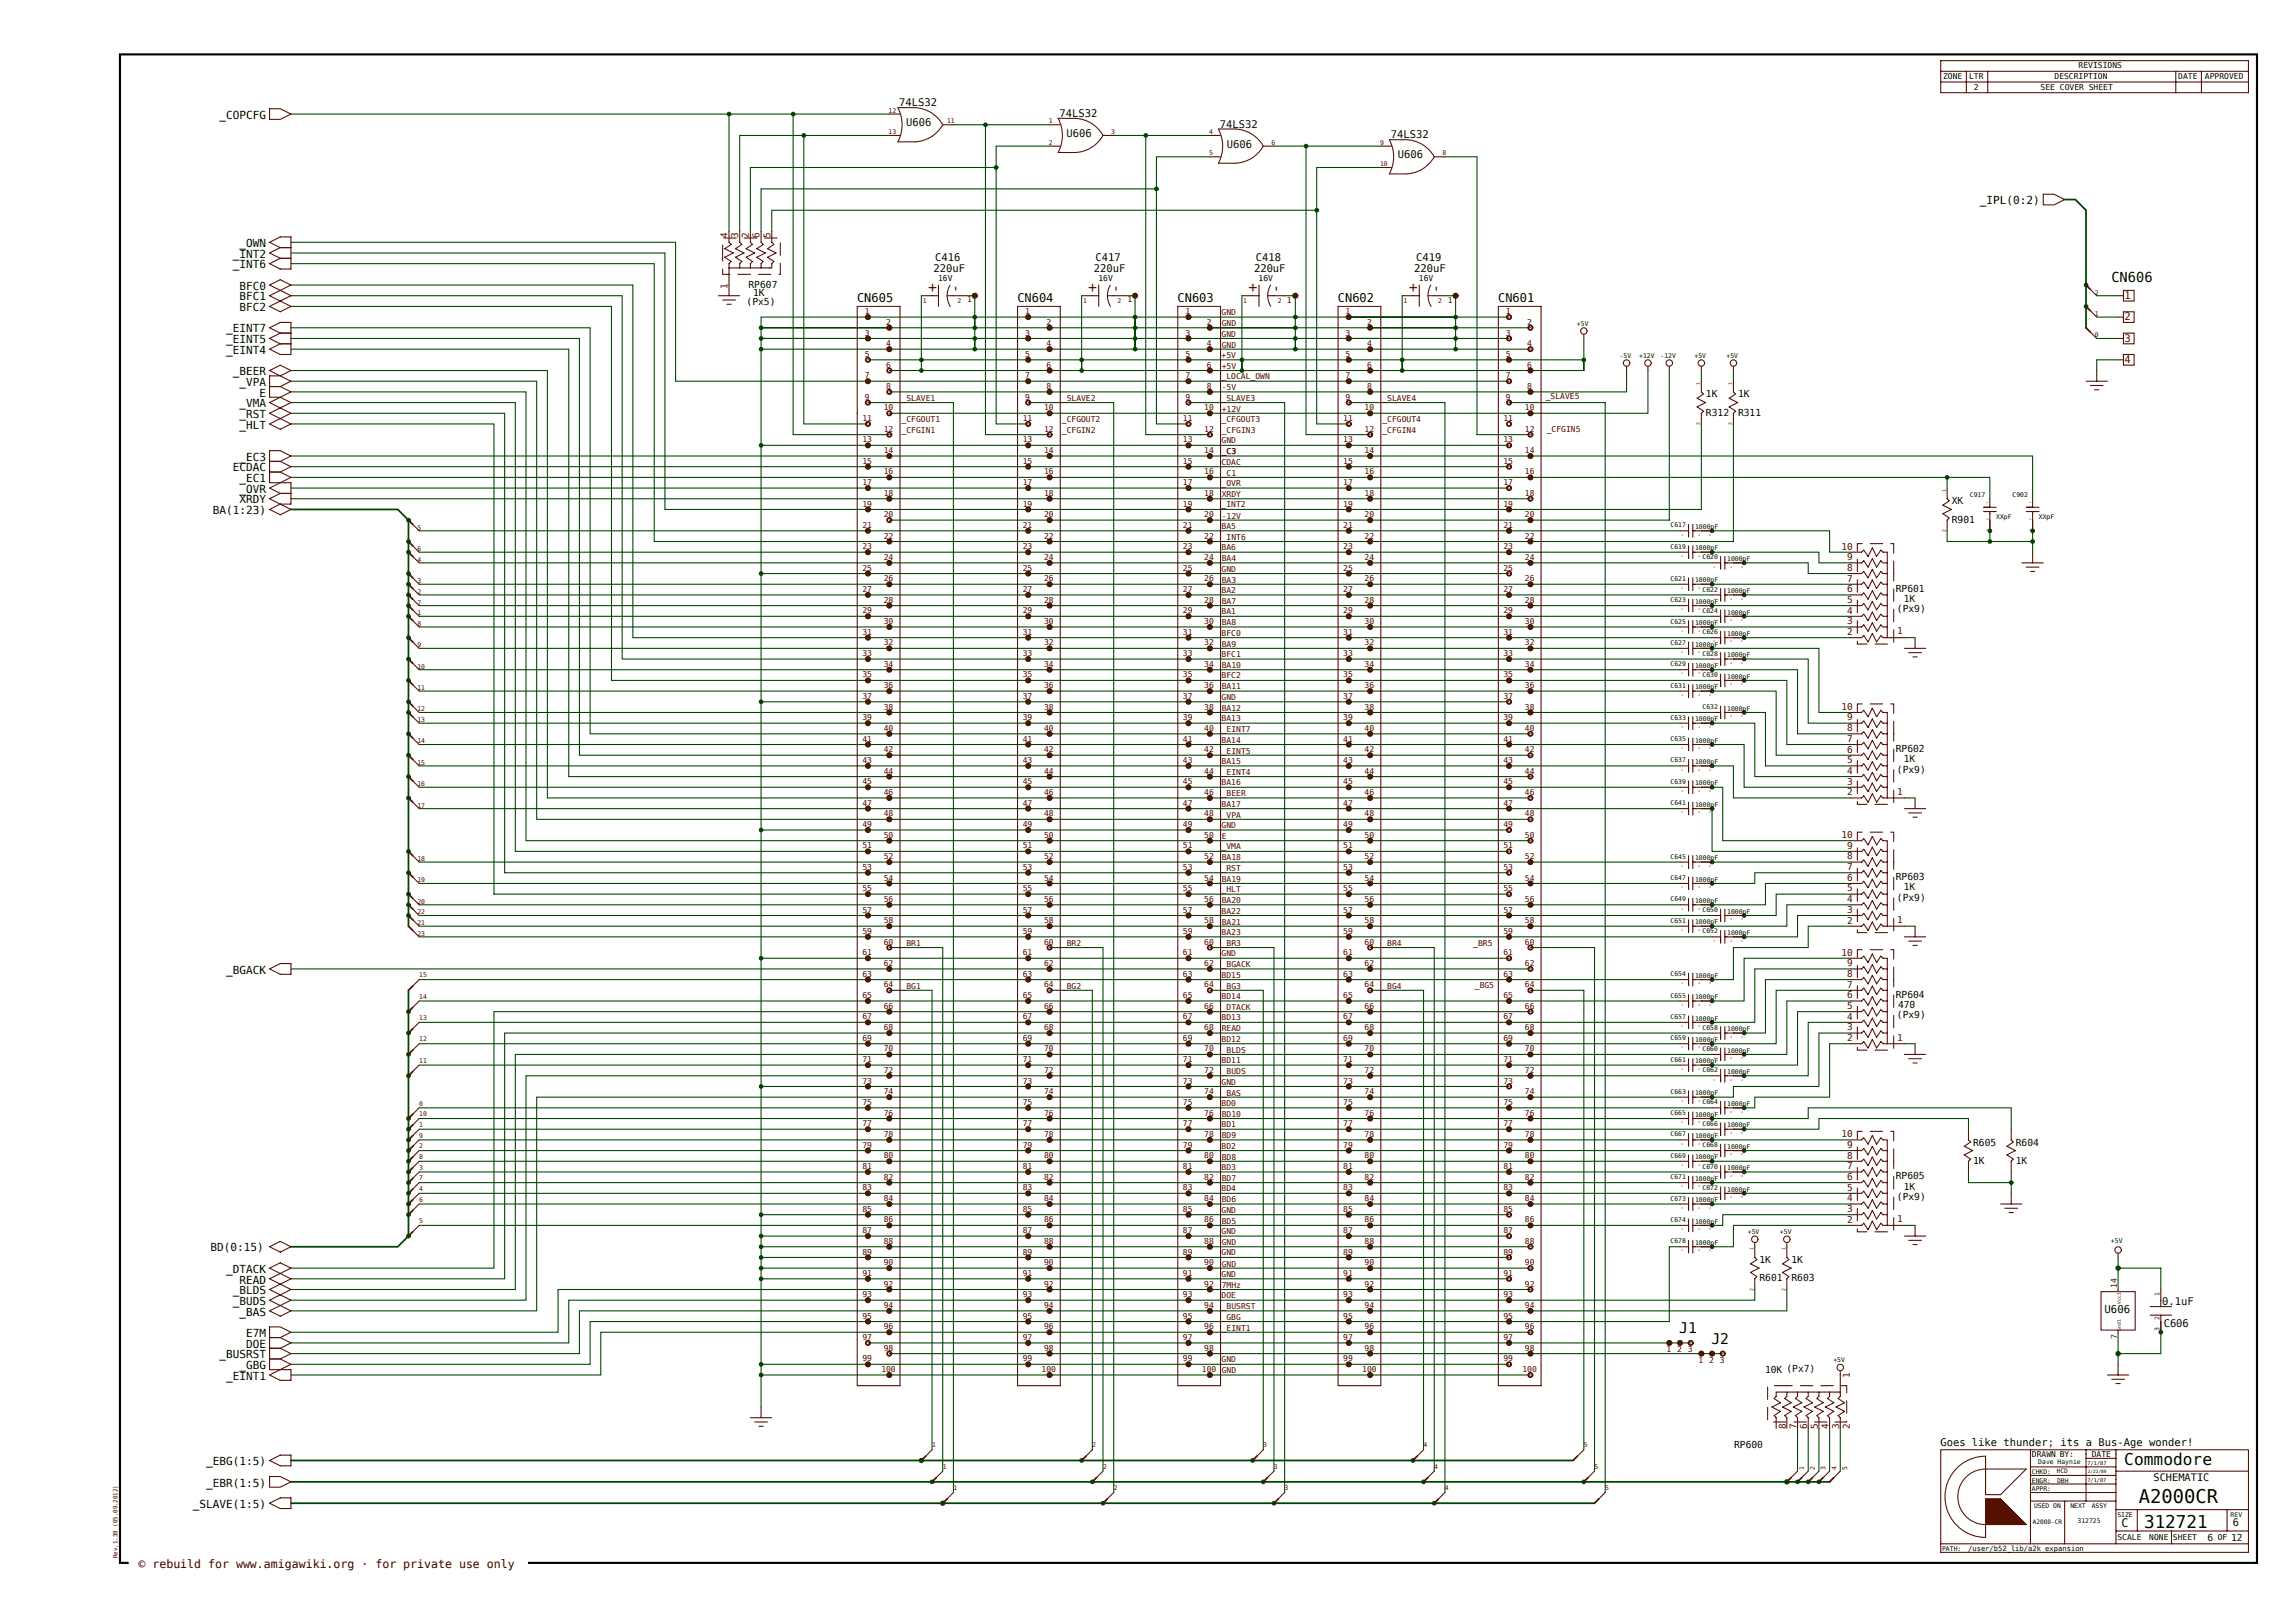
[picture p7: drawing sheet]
<svg xmlns="http://www.w3.org/2000/svg" width="420mm" height="297mm" viewBox="0 0 420 297" stroke-linecap="round" stroke-linejoin="round" font-family="sans-serif">
<defs><g id="words">
<text font-size="3.5" x="391.4" y="275.1">A2000CR</text>
<text font-size="3.2" x="392.4" y="279.5">312721</text>
<text font-size="3" x="388.8" y="268.2">Commodore</text>
<g font-size="2.7" fill="#500">
<text x="171.5" y="53.5" transform="rotate(-90 171.5 53.5)">+</text>
<text x="175.7" y="53.5" transform="rotate(-90 175.7 53.5)">-</text>
<text x="200.8" y="53.5" transform="rotate(-90 200.8 53.5)">+</text>
<text x="205" y="53.5" transform="rotate(-90 205 53.5)">-</text>
<text x="230.1" y="53.5" transform="rotate(-90 230.1 53.5)">+</text>
<text x="234.3" y="53.5" transform="rotate(-90 234.3 53.5)">-</text>
<text x="259.5" y="53.5" transform="rotate(-90 259.5 53.5)">+</text>
<text x="263.6" y="53.5" transform="rotate(-90 263.6 53.5)">-</text>
</g>
<g font-size="2.7">
<text x="307.3" y="243.9">J1</text>
<text x="313.2" y="245.9">J2</text>
</g>
<text font-size="2.5" x="386.4" y="51.6">CN606</text>
<g font-size="2.2">
<text x="156.8" y="55.4">CN605</text>
<text x="186.2" y="55.4">CN604</text>
<text x="215.5" y="55.4">CN603</text>
<text x="244.8" y="55.4">CN602</text>
<text x="274.2" y="55.4">CN601</text>
<text x="388.3" y="279.5">C</text>
</g>
<text font-size="2.1" fill="#300" x="25.3" y="286.8">© rebuild for www.amigawiki.org · for private use only</text>
<g font-size="2">
<text x="40.2" y="21.7">_COPCFG</text>
<text x="362.3" y="37.4">_IPL(0:2)</text>
<text x="42.6" y="47.2">_INT2</text>
<text x="43.8" y="45.2">_OWN</text>
<text x="42.6" y="49.1">_INT6</text>
<text x="43.8" y="53">BFC0</text>
<text x="43.8" y="56.9">BFC2</text>
<text x="43.8" y="55">BFC1</text>
<text x="41.4" y="60.8">_EINT7</text>
<text x="41.4" y="62.8">_EINT5</text>
<text x="41.4" y="64.8">_EINT4</text>
<text x="42.6" y="68.7">_BEER</text>
<text x="43.8" y="70.6">_VPA</text>
<text x="43.8" y="74.5">_VMA</text>
<text x="43.8" y="76.5">_RST</text>
<text x="47.5" y="72.6">E</text>
<text x="43.8" y="78.4">_HLT</text>
<text x="42.6" y="86.3">ECDAC</text>
<text x="43.8" y="84.3">_EC3</text>
<text x="43.8" y="88.2">_EC1</text>
<text x="38.9" y="94.1">BA(1:23)</text>
<text x="43.8" y="92.1">XRDY</text>
<text x="43.8" y="90.2">_OVR</text>
<text x="41.4" y="178.2">_BGACK</text>
<text x="38.5" y="228.8">BD(0:15)</text>
<text x="41.4" y="232.9">_DTACK</text>
<text x="42.6" y="236.8">_BLDS</text>
<text x="42.6" y="238.8">_BUDS</text>
<text x="43.8" y="234.9">READ</text>
<text x="43.8" y="240.7">_BAS</text>
<text x="45" y="244.7">E7M</text>
<text x="385.1" y="240.3">U606</text>
<text x="40.2" y="248.6">_BUSRST</text>
<text x="43.8" y="250.5">_GBG</text>
<text x="45" y="246.6">DOE</text>
<text x="41.4" y="252.5">_EINT1</text>
<text x="37.7" y="268.1">_EBG(1:5)</text>
<text x="35.3" y="275.9">_SLAVE(1:5)</text>
<text x="37.7" y="272">_EBR(1:5)</text>
</g>
<g font-size="1.9">
<text x="164.6" y="19.4">74LS32</text>
<text x="165.8" y="23.1">U606</text>
<text x="193.9" y="21.4">74LS32</text>
<text x="223.2" y="23.4">74LS32</text>
<text x="195.2" y="25">U606</text>
<text x="224.5" y="27">U606</text>
<text x="254.5" y="25.3">74LS32</text>
<text x="255.8" y="28.9">U606</text>
<text x="171.2" y="47.7">C416</text>
<text x="200.5" y="47.7">C417</text>
<text x="229.8" y="47.7">C418</text>
<text x="259.1" y="47.7">C419</text>
<text x="170.8" y="49.7">220uF</text>
<text x="200.2" y="49.7">220uF</text>
<text x="229.5" y="49.7">220uF</text>
<text x="258.8" y="49.7">220uF</text>
<text x="395.7" y="238.8">0.1uF</text>
<text x="396" y="242.9">C606</text>
<text x="355.1" y="264.6">Goes like thunder; its a Bus-Age wonder!</text>
<text x="394.1" y="271">SCHEMATIC</text>
<text x="408.6" y="279.2">6</text>
</g>
<g font-size="1.9" fill="#500">
<text x="388.8" y="54.7">1</text>
<text x="388.8" y="58.6">2</text>
<text x="388.8" y="62.5">3</text>
<text x="388.8" y="66.4">4</text>
</g>
<g font-size="1.8">
<text x="137" y="52.6">RP607</text>
<text x="136.6" y="55.8">(Px5)</text>
<text x="137.8" y="54.1">1K</text>
<text x="312.2" y="76.1">R312</text>
<text x="312.2" y="72.7">1K</text>
<text x="318.1" y="76.1">R311</text>
<text x="318.1" y="72.7">1K</text>
<text x="357.2" y="95.7">R901</text>
<text x="357.2" y="92.2">XK</text>
<text x="347" y="108.2">RP601</text>
<text x="347.1" y="112">(Px9)</text>
<text x="348.4" y="110.2">1K</text>
<text x="347" y="137.6">RP602</text>
<text x="347.1" y="141.4">(Px9)</text>
<text x="348.4" y="139.5">1K</text>
<text x="347" y="161">RP603</text>
<text x="347.1" y="164.8">(Px9)</text>
<text x="348.4" y="163">1K</text>
<text x="347" y="182.6">RP604</text>
<text x="347.4" y="184.5">470</text>
<text x="347.1" y="186.3">(Px9)</text>
<text x="361.1" y="209.6">R605</text>
<text x="368.9" y="209.6">R604</text>
<text x="347" y="215.8">RP605</text>
<text x="361.1" y="213.1">1K</text>
<text x="368.9" y="213.1">1K</text>
<text x="347.1" y="219.6">(Px9)</text>
<text x="348.4" y="217.7">1K</text>
<text x="322" y="231.1">1K</text>
<text x="327.9" y="231.1">1K</text>
<text x="322" y="234.5">R601</text>
<text x="327.9" y="234.5">R603</text>
<text x="323" y="251.2">10K (Px7)</text>
<text x="317.4" y="264.9">RP600</text>
<text x="404" y="282">6</text>
<text x="408.3" y="281.9">12</text>
</g>
<g font-size="1.7" fill="#500">
<text x="133.2" y="43.5" transform="rotate(-90 133.2 43.5)">4</text>
<text x="135.1" y="43.5" transform="rotate(-90 135.1 43.5)">3</text>
<text x="137.1" y="43.5" transform="rotate(-90 137.1 43.5)">2</text>
<text x="139" y="43.5" transform="rotate(-90 139 43.5)">6</text>
<text x="141" y="43.5" transform="rotate(-90 141 43.5)">5</text>
<text x="133.2" y="52.9" transform="rotate(-90 133.2 52.9)">1</text>
<text x="337" y="100.6">10</text>
<text x="338.1" y="102.5">9</text>
<text x="338.1" y="106.4">7</text>
<text x="338.1" y="104.5">8</text>
<text x="338.1" y="110.3">5</text>
<text x="338.1" y="108.4">6</text>
<text x="338.1" y="112.3">4</text>
<text x="338.1" y="114.2">3</text>
<text x="338.1" y="116.2">2</text>
<text x="347.2" y="116.1">1</text>
<text x="337" y="129.9">10</text>
<text x="338.1" y="131.8">9</text>
<text x="338.1" y="135.8">7</text>
<text x="338.1" y="137.7">6</text>
<text x="338.1" y="133.8">8</text>
<text x="338.1" y="139.7">5</text>
<text x="338.1" y="141.6">4</text>
<text x="338.1" y="143.6">3</text>
<text x="338.1" y="145.5">2</text>
<text x="347.2" y="145.4">1</text>
<text x="337" y="153.4">10</text>
<text x="338.1" y="155.3">9</text>
<text x="338.1" y="159.2">7</text>
<text x="338.1" y="161.2">6</text>
<text x="338.1" y="157.3">8</text>
<text x="338.1" y="163.1">5</text>
<text x="338.1" y="165.1">4</text>
<text x="338.1" y="167">3</text>
<text x="338.1" y="169">2</text>
<text x="347.2" y="168.9">1</text>
<text x="337" y="174.9">10</text>
<text x="338.1" y="176.8">9</text>
<text x="338.1" y="178.8">8</text>
<text x="338.1" y="180.7">7</text>
<text x="338.1" y="184.6">5</text>
<text x="338.1" y="182.7">6</text>
<text x="338.1" y="186.6">4</text>
<text x="338.1" y="188.6">3</text>
<text x="338.1" y="190.5">2</text>
<text x="347.2" y="190.4">1</text>
<text x="337" y="208.1">10</text>
<text x="338.1" y="210.1">9</text>
<text x="338.1" y="214">7</text>
<text x="338.1" y="215.9">6</text>
<text x="338.1" y="212">8</text>
<text x="338.1" y="217.9">5</text>
<text x="338.1" y="219.8">4</text>
<text x="338.1" y="221.8">3</text>
<text x="338.1" y="223.8">2</text>
<text x="347.2" y="223.7">1</text>
<text x="338.5" y="252.1" transform="rotate(-90 338.5 252.1)">1</text>
<text x="326.8" y="261.5" transform="rotate(-90 326.8 261.5)">8</text>
<text x="328.8" y="261.5" transform="rotate(-90 328.8 261.5)">7</text>
<text x="330.7" y="261.5" transform="rotate(-90 330.7 261.5)">6</text>
<text x="332.7" y="261.5" transform="rotate(-90 332.7 261.5)">5</text>
<text x="334.6" y="261.5" transform="rotate(-90 334.6 261.5)">4</text>
<text x="336.6" y="261.5" transform="rotate(-90 336.6 261.5)">3</text>
<text x="338.5" y="261.5" transform="rotate(-90 338.5 261.5)">2</text>
</g>
<g font-size="1.5">
<text x="355.6" y="14.5">ZONE</text>
<text x="360.4" y="14.5">LTR</text>
<text x="361.2" y="16.4">2</text>
<text x="373.4" y="16.4">SEE COVER SHEET</text>
<text x="376" y="14.5">DESCRIPTION</text>
<text x="380.4" y="12.5">REVISIONS</text>
<text x="398.6" y="14.5">DATE</text>
<text x="403.5" y="14.5">APPROVED</text>
<text x="171.7" y="51.4">16V</text>
<text x="201" y="51.4">16V</text>
<text x="230.3" y="51.4">16V</text>
<text x="259.7" y="51.4">16V</text>
<text x="371.8" y="266.6">DRAWN BY:</text>
<text x="382.8" y="266.6">DATE</text>
<text x="387.5" y="281.9">SCALE</text>
<text x="393.3" y="281.9">NONE</text>
<text x="397.7" y="281.9">SHEET</text>
<text x="405.9" y="281.9">OF</text>
</g>
<g font-size="1.5" fill="#500">
<text x="158.3" y="57.5">1</text>
<text x="162.2" y="59.4">2</text>
<text x="177" y="55.3">1</text>
<text x="187.6" y="57.5">1</text>
<text x="191.5" y="59.4">2</text>
<text x="206.4" y="55.3">1</text>
<text x="216.9" y="57.5">1</text>
<text x="220.8" y="59.4">2</text>
<text x="223.6" y="57.7">GND</text>
<text x="223.6" y="59.7">GND</text>
<text x="235.5" y="55.4">1</text>
<text x="246.3" y="57.5">1</text>
<text x="250.2" y="59.4">2</text>
<text x="265" y="55.4">1</text>
<text x="275.6" y="57.5">1</text>
<text x="279.5" y="59.4">2</text>
<text x="158.3" y="65.3">5</text>
<text x="158.3" y="61.4">3</text>
<text x="162.2" y="63.4">4</text>
<text x="187.6" y="65.3">5</text>
<text x="187.6" y="61.4">3</text>
<text x="191.5" y="63.4">4</text>
<text x="216.9" y="65.3">5</text>
<text x="216.9" y="61.4">3</text>
<text x="220.8" y="63.4">4</text>
<text x="223.6" y="65.5">+5V</text>
<text x="223.6" y="61.6">GND</text>
<text x="223.6" y="63.6">GND</text>
<text x="246.3" y="65.3">5</text>
<text x="246.3" y="61.4">3</text>
<text x="250.2" y="63.4">4</text>
<text x="275.6" y="65.3">5</text>
<text x="275.6" y="61.4">3</text>
<text x="279.5" y="63.4">4</text>
<text x="158.3" y="69.2">7</text>
<text x="162.2" y="67.3">6</text>
<text x="162.2" y="71.2">8</text>
<text x="187.6" y="69.2">7</text>
<text x="191.5" y="67.3">6</text>
<text x="191.5" y="71.2">8</text>
<text x="216.9" y="69.2">7</text>
<text x="220.8" y="67.3">6</text>
<text x="220.8" y="71.2">8</text>
<text x="223.6" y="69.4">_LOCAL_OWN</text>
<text x="223.6" y="67.5">+5V</text>
<text x="223.6" y="71.4">-5V</text>
<text x="246.3" y="69.2">7</text>
<text x="250.2" y="67.3">6</text>
<text x="250.2" y="71.2">8</text>
<text x="275.6" y="69.2">7</text>
<text x="279.5" y="67.3">6</text>
<text x="279.5" y="71.2">8</text>
<text x="157.8" y="77">11</text>
<text x="158.3" y="73.1">9</text>
<text x="161.7" y="75.1">10</text>
<text x="165" y="77.3">_CFGOUT1</text>
<text x="165" y="73.4">_SLAVE1</text>
<text x="187.2" y="77">11</text>
<text x="187.6" y="73.1">9</text>
<text x="191.1" y="75.1">10</text>
<text x="194.3" y="77.3">_CFGOUT2</text>
<text x="194.3" y="73.4">_SLAVE2</text>
<text x="216.5" y="77">11</text>
<text x="216.9" y="73.1">9</text>
<text x="220.4" y="75.1">10</text>
<text x="223.6" y="77.2">_CFGOUT3</text>
<text x="223.6" y="73.3">_SLAVE3</text>
<text x="223.6" y="75.3">+12V</text>
<text x="245.8" y="77">11</text>
<text x="246.3" y="73.1">9</text>
<text x="249.7" y="75.1">10</text>
<text x="253" y="77.3">_CFGOUT4</text>
<text x="253" y="73.4">_SLAVE4</text>
<text x="275.2" y="77">11</text>
<text x="275.6" y="73.1">9</text>
<text x="279.1" y="75.1">10</text>
<text x="282.9" y="73">_SLAVE5</text>
<text x="157.8" y="81">13</text>
<text x="161.7" y="79">12</text>
<text x="161.7" y="82.9">14</text>
<text x="165" y="79.3">_CFGIN1</text>
<text x="187.2" y="81">13</text>
<text x="191.1" y="79">12</text>
<text x="191.1" y="82.9">14</text>
<text x="194.3" y="79.3">_CFGIN2</text>
<text x="216.5" y="81">13</text>
<text x="220.4" y="79">12</text>
<text x="220.4" y="82.9">14</text>
<text x="223.6" y="81.1">GND</text>
<text x="223.6" y="79.2">_CFGIN3</text>
<text x="223.6" y="83.2">_C3</text>
<text x="245.8" y="81">13</text>
<text x="249.7" y="79">12</text>
<text x="249.7" y="82.9">14</text>
<text x="253" y="79.3">_CFGIN4</text>
<text x="275.2" y="81">13</text>
<text x="279.1" y="79">12</text>
<text x="279.1" y="82.9">14</text>
<text x="283.1" y="79.1">_CFGIN5</text>
<text x="157.8" y="88.8">17</text>
<text x="157.8" y="84.9">15</text>
<text x="161.7" y="86.8">16</text>
<text x="187.2" y="88.8">17</text>
<text x="187.2" y="84.9">15</text>
<text x="191.1" y="86.8">16</text>
<text x="216.5" y="88.8">17</text>
<text x="216.5" y="84.9">15</text>
<text x="220.4" y="86.8">16</text>
<text x="223.6" y="89">_OVR</text>
<text x="223.6" y="85">CDAC</text>
<text x="223.6" y="87.1">_C1</text>
<text x="245.8" y="88.8">17</text>
<text x="245.8" y="84.9">15</text>
<text x="249.7" y="86.8">16</text>
<text x="275.2" y="88.8">17</text>
<text x="275.2" y="84.9">15</text>
<text x="279.1" y="86.8">16</text>
<text x="157.8" y="92.7">19</text>
<text x="161.7" y="90.7">18</text>
<text x="161.7" y="94.6">20</text>
<text x="187.2" y="92.7">19</text>
<text x="191.1" y="90.7">18</text>
<text x="191.1" y="94.6">20</text>
<text x="216.5" y="92.7">19</text>
<text x="220.4" y="90.7">18</text>
<text x="220.4" y="94.6">20</text>
<text x="223.6" y="92.9">_INT2</text>
<text x="223.6" y="91">XRDY</text>
<text x="223.6" y="94.9">-12V</text>
<text x="245.8" y="92.7">19</text>
<text x="249.7" y="90.7">18</text>
<text x="249.7" y="94.6">20</text>
<text x="275.2" y="92.7">19</text>
<text x="279.1" y="90.7">18</text>
<text x="279.1" y="94.6">20</text>
<text x="157.8" y="96.6">21</text>
<text x="157.8" y="100.5">23</text>
<text x="161.7" y="98.6">22</text>
<text x="187.2" y="96.6">21</text>
<text x="187.2" y="100.5">23</text>
<text x="191.1" y="98.6">22</text>
<text x="216.5" y="96.6">21</text>
<text x="216.5" y="100.5">23</text>
<text x="220.4" y="98.6">22</text>
<text x="223.6" y="96.8">BA5</text>
<text x="223.6" y="100.7">BA6</text>
<text x="223.6" y="98.8">_INT6</text>
<text x="245.8" y="96.6">21</text>
<text x="245.8" y="100.5">23</text>
<text x="249.7" y="98.6">22</text>
<text x="275.2" y="96.6">21</text>
<text x="275.2" y="100.5">23</text>
<text x="279.1" y="98.6">22</text>
<text x="157.8" y="104.4">25</text>
<text x="161.7" y="106.4">26</text>
<text x="161.7" y="102.5">24</text>
<text x="187.2" y="104.4">25</text>
<text x="191.1" y="106.4">26</text>
<text x="191.1" y="102.5">24</text>
<text x="216.5" y="104.4">25</text>
<text x="220.4" y="106.4">26</text>
<text x="220.4" y="102.5">24</text>
<text x="223.6" y="104.6">GND</text>
<text x="223.6" y="106.6">BA3</text>
<text x="223.6" y="102.7">BA4</text>
<text x="245.8" y="104.4">25</text>
<text x="249.7" y="106.4">26</text>
<text x="249.7" y="102.5">24</text>
<text x="275.2" y="104.4">25</text>
<text x="279.1" y="106.4">26</text>
<text x="279.1" y="102.5">24</text>
<text x="157.8" y="108.3">27</text>
<text x="157.8" y="112.2">29</text>
<text x="161.7" y="110.3">28</text>
<text x="187.2" y="108.3">27</text>
<text x="187.2" y="112.2">29</text>
<text x="191.1" y="110.3">28</text>
<text x="216.5" y="108.3">27</text>
<text x="216.5" y="112.2">29</text>
<text x="220.4" y="110.3">28</text>
<text x="223.6" y="108.5">BA2</text>
<text x="223.6" y="112.4">BA1</text>
<text x="223.6" y="110.5">BA7</text>
<text x="245.8" y="108.3">27</text>
<text x="245.8" y="112.2">29</text>
<text x="249.7" y="110.3">28</text>
<text x="275.2" y="108.3">27</text>
<text x="275.2" y="112.2">29</text>
<text x="279.1" y="110.3">28</text>
<text x="157.8" y="116.2">31</text>
<text x="161.7" y="118.1">32</text>
<text x="161.7" y="114.2">30</text>
<text x="187.2" y="116.2">31</text>
<text x="191.1" y="118.1">32</text>
<text x="191.1" y="114.2">30</text>
<text x="216.5" y="116.2">31</text>
<text x="220.4" y="118.1">32</text>
<text x="220.4" y="114.2">30</text>
<text x="223.6" y="116.3">BFC0</text>
<text x="223.6" y="118.4">BA9</text>
<text x="223.6" y="114.4">BA8</text>
<text x="245.8" y="116.2">31</text>
<text x="249.7" y="118.1">32</text>
<text x="249.7" y="114.2">30</text>
<text x="275.2" y="116.2">31</text>
<text x="279.1" y="118.1">32</text>
<text x="279.1" y="114.2">30</text>
<text x="157.8" y="120.1">33</text>
<text x="157.8" y="124">35</text>
<text x="161.7" y="125.9">36</text>
<text x="161.7" y="122">34</text>
<text x="187.2" y="120.1">33</text>
<text x="187.2" y="124">35</text>
<text x="191.1" y="125.9">36</text>
<text x="191.1" y="122">34</text>
<text x="216.5" y="120.1">33</text>
<text x="216.5" y="124">35</text>
<text x="220.4" y="125.9">36</text>
<text x="220.4" y="122">34</text>
<text x="223.6" y="120.2">BFC1</text>
<text x="223.6" y="124.2">BFC2</text>
<text x="223.6" y="122.3">BA10</text>
<text x="245.8" y="120.1">33</text>
<text x="245.8" y="124">35</text>
<text x="249.7" y="125.9">36</text>
<text x="249.7" y="122">34</text>
<text x="275.2" y="120.1">33</text>
<text x="275.2" y="124">35</text>
<text x="279.1" y="125.9">36</text>
<text x="279.1" y="122">34</text>
<text x="157.8" y="127.9">37</text>
<text x="157.8" y="131.8">39</text>
<text x="161.7" y="129.8">38</text>
<text x="187.2" y="127.9">37</text>
<text x="187.2" y="131.8">39</text>
<text x="191.1" y="129.8">38</text>
<text x="216.5" y="127.9">37</text>
<text x="216.5" y="131.8">39</text>
<text x="220.4" y="129.8">38</text>
<text x="223.6" y="128.1">GND</text>
<text x="223.6" y="132">BA13</text>
<text x="223.6" y="130.1">BA12</text>
<text x="223.6" y="126.2">BA11</text>
<text x="245.8" y="127.9">37</text>
<text x="245.8" y="131.8">39</text>
<text x="249.7" y="129.8">38</text>
<text x="275.2" y="127.9">37</text>
<text x="275.2" y="131.8">39</text>
<text x="279.1" y="129.8">38</text>
<text x="157.8" y="135.7">41</text>
<text x="161.7" y="133.8">40</text>
<text x="161.7" y="137.7">42</text>
<text x="187.2" y="135.7">41</text>
<text x="191.1" y="133.8">40</text>
<text x="191.1" y="137.7">42</text>
<text x="216.5" y="135.7">41</text>
<text x="220.4" y="133.8">40</text>
<text x="220.4" y="137.7">42</text>
<text x="223.6" y="135.9">BA14</text>
<text x="223.6" y="134">_EINT7</text>
<text x="223.6" y="137.9">_EINT5</text>
<text x="245.8" y="135.7">41</text>
<text x="249.7" y="133.8">40</text>
<text x="249.7" y="137.7">42</text>
<text x="275.2" y="135.7">41</text>
<text x="279.1" y="133.8">40</text>
<text x="279.1" y="137.7">42</text>
<text x="157.8" y="139.6">43</text>
<text x="157.8" y="143.5">45</text>
<text x="161.7" y="141.6">44</text>
<text x="187.2" y="139.6">43</text>
<text x="187.2" y="143.5">45</text>
<text x="191.1" y="141.6">44</text>
<text x="216.5" y="139.6">43</text>
<text x="216.5" y="143.5">45</text>
<text x="220.4" y="141.6">44</text>
<text x="223.6" y="139.8">BA15</text>
<text x="223.6" y="143.7">BA16</text>
<text x="223.6" y="141.8">_EINT4</text>
<text x="245.8" y="139.6">43</text>
<text x="245.8" y="143.5">45</text>
<text x="249.7" y="141.6">44</text>
<text x="275.2" y="139.6">43</text>
<text x="275.2" y="143.5">45</text>
<text x="279.1" y="141.6">44</text>
<text x="157.8" y="147.4">47</text>
<text x="161.7" y="149.4">48</text>
<text x="161.7" y="145.5">46</text>
<text x="187.2" y="147.4">47</text>
<text x="191.1" y="149.4">48</text>
<text x="191.1" y="145.5">46</text>
<text x="216.5" y="147.4">47</text>
<text x="220.4" y="149.4">48</text>
<text x="220.4" y="145.5">46</text>
<text x="223.6" y="147.6">BA17</text>
<text x="223.6" y="149.6">_VPA</text>
<text x="223.6" y="145.7">_BEER</text>
<text x="245.8" y="147.4">47</text>
<text x="249.7" y="149.4">48</text>
<text x="249.7" y="145.5">46</text>
<text x="275.2" y="147.4">47</text>
<text x="279.1" y="149.4">48</text>
<text x="279.1" y="145.5">46</text>
<text x="157.8" y="151.4">49</text>
<text x="157.8" y="155.3">51</text>
<text x="161.7" y="153.3">50</text>
<text x="187.2" y="151.4">49</text>
<text x="187.2" y="155.3">51</text>
<text x="191.1" y="153.3">50</text>
<text x="216.5" y="151.4">49</text>
<text x="216.5" y="155.3">51</text>
<text x="220.4" y="153.3">50</text>
<text x="223.6" y="151.5">GND</text>
<text x="223.6" y="155.4">_VMA</text>
<text x="223.6" y="153.6">E</text>
<text x="245.8" y="151.4">49</text>
<text x="245.8" y="155.3">51</text>
<text x="249.7" y="153.3">50</text>
<text x="275.2" y="151.4">49</text>
<text x="275.2" y="155.3">51</text>
<text x="279.1" y="153.3">50</text>
<text x="157.8" y="159.2">53</text>
<text x="161.7" y="161.1">54</text>
<text x="161.7" y="157.2">52</text>
<text x="187.2" y="159.2">53</text>
<text x="191.1" y="161.1">54</text>
<text x="191.1" y="157.2">52</text>
<text x="216.5" y="159.2">53</text>
<text x="220.4" y="161.1">54</text>
<text x="220.4" y="157.2">52</text>
<text x="223.6" y="159.4">_RST</text>
<text x="223.6" y="161.4">BA19</text>
<text x="223.6" y="157.5">BA18</text>
<text x="245.8" y="159.2">53</text>
<text x="249.7" y="161.1">54</text>
<text x="249.7" y="157.2">52</text>
<text x="275.2" y="159.2">53</text>
<text x="279.1" y="161.1">54</text>
<text x="279.1" y="157.2">52</text>
<text x="157.8" y="163.1">55</text>
<text x="157.8" y="167">57</text>
<text x="161.7" y="165">56</text>
<text x="187.2" y="163.1">55</text>
<text x="187.2" y="167">57</text>
<text x="191.1" y="165">56</text>
<text x="216.5" y="163.1">55</text>
<text x="216.5" y="167">57</text>
<text x="220.4" y="165">56</text>
<text x="223.6" y="163.3">_HLT</text>
<text x="223.6" y="167.2">BA22</text>
<text x="223.6" y="165.3">BA20</text>
<text x="245.8" y="163.1">55</text>
<text x="245.8" y="167">57</text>
<text x="249.7" y="165">56</text>
<text x="275.2" y="163.1">55</text>
<text x="275.2" y="167">57</text>
<text x="279.1" y="165">56</text>
<text x="157.8" y="170.9">59</text>
<text x="161.7" y="172.9">60</text>
<text x="161.7" y="169">58</text>
<text x="165" y="173.1">_BR1</text>
<text x="187.2" y="170.9">59</text>
<text x="191.1" y="172.9">60</text>
<text x="191.1" y="169">58</text>
<text x="194.3" y="173.1">_BR2</text>
<text x="216.5" y="170.9">59</text>
<text x="220.4" y="172.9">60</text>
<text x="220.4" y="169">58</text>
<text x="223.6" y="171.1">BA23</text>
<text x="223.6" y="173.1">_BR3</text>
<text x="223.6" y="169.2">BA21</text>
<text x="245.8" y="170.9">59</text>
<text x="249.7" y="172.9">60</text>
<text x="249.7" y="169">58</text>
<text x="253" y="173.1">_BR4</text>
<text x="269.6" y="173">_BR5</text>
<text x="275.2" y="170.9">59</text>
<text x="279.1" y="172.9">60</text>
<text x="279.1" y="169">58</text>
<text x="157.8" y="174.8">61</text>
<text x="157.8" y="178.7">63</text>
<text x="161.7" y="176.8">62</text>
<text x="187.2" y="174.8">61</text>
<text x="187.2" y="178.7">63</text>
<text x="191.1" y="176.8">62</text>
<text x="216.5" y="174.8">61</text>
<text x="216.5" y="178.7">63</text>
<text x="220.4" y="176.8">62</text>
<text x="223.6" y="175">GND</text>
<text x="223.6" y="178.9">BD15</text>
<text x="223.6" y="177">_BGACK</text>
<text x="245.8" y="174.8">61</text>
<text x="245.8" y="178.7">63</text>
<text x="249.7" y="176.8">62</text>
<text x="275.2" y="174.8">61</text>
<text x="275.2" y="178.7">63</text>
<text x="279.1" y="176.8">62</text>
<text x="157.8" y="182.6">65</text>
<text x="161.7" y="184.6">66</text>
<text x="161.7" y="180.7">64</text>
<text x="165" y="180.9">_BG1</text>
<text x="187.2" y="182.6">65</text>
<text x="191.1" y="184.6">66</text>
<text x="191.1" y="180.7">64</text>
<text x="194.3" y="180.9">_BG2</text>
<text x="216.5" y="182.6">65</text>
<text x="220.4" y="184.6">66</text>
<text x="220.4" y="180.7">64</text>
<text x="223.6" y="182.8">BD14</text>
<text x="223.6" y="184.8">_DTACK</text>
<text x="223.6" y="180.9">_BG3</text>
<text x="245.8" y="182.6">65</text>
<text x="249.7" y="184.6">66</text>
<text x="249.7" y="180.7">64</text>
<text x="253" y="180.9">_BG4</text>
<text x="269.9" y="180.9">_BG5</text>
<text x="275.2" y="182.6">65</text>
<text x="279.1" y="184.6">66</text>
<text x="279.1" y="180.7">64</text>
<text x="157.8" y="186.6">67</text>
<text x="157.8" y="190.5">69</text>
<text x="161.7" y="188.5">68</text>
<text x="187.2" y="186.6">67</text>
<text x="187.2" y="190.5">69</text>
<text x="191.1" y="188.5">68</text>
<text x="216.5" y="186.6">67</text>
<text x="216.5" y="190.5">69</text>
<text x="220.4" y="188.5">68</text>
<text x="223.6" y="186.7">BD13</text>
<text x="223.6" y="190.6">BD12</text>
<text x="223.6" y="188.7">READ</text>
<text x="245.8" y="186.6">67</text>
<text x="245.8" y="190.5">69</text>
<text x="249.7" y="188.5">68</text>
<text x="275.2" y="186.6">67</text>
<text x="275.2" y="190.5">69</text>
<text x="279.1" y="188.5">68</text>
<text x="157.8" y="194.4">71</text>
<text x="161.7" y="196.3">72</text>
<text x="161.7" y="192.4">70</text>
<text x="187.2" y="194.4">71</text>
<text x="191.1" y="196.3">72</text>
<text x="191.1" y="192.4">70</text>
<text x="216.5" y="194.4">71</text>
<text x="220.4" y="196.3">72</text>
<text x="220.4" y="192.4">70</text>
<text x="223.6" y="194.5">BD11</text>
<text x="223.6" y="196.6">_BUDS</text>
<text x="223.6" y="192.7">_BLDS</text>
<text x="245.8" y="194.4">71</text>
<text x="249.7" y="196.3">72</text>
<text x="249.7" y="192.4">70</text>
<text x="275.2" y="194.4">71</text>
<text x="279.1" y="196.3">72</text>
<text x="279.1" y="192.4">70</text>
<text x="157.8" y="198.3">73</text>
<text x="157.8" y="202.2">75</text>
<text x="161.7" y="200.2">74</text>
<text x="187.2" y="198.3">73</text>
<text x="187.2" y="202.2">75</text>
<text x="191.1" y="200.2">74</text>
<text x="216.5" y="198.3">73</text>
<text x="216.5" y="202.2">75</text>
<text x="220.4" y="200.2">74</text>
<text x="223.6" y="198.5">GND</text>
<text x="223.6" y="202.4">BD0</text>
<text x="223.6" y="200.5">_BAS</text>
<text x="245.8" y="198.3">73</text>
<text x="245.8" y="202.2">75</text>
<text x="249.7" y="200.2">74</text>
<text x="275.2" y="198.3">73</text>
<text x="275.2" y="202.2">75</text>
<text x="279.1" y="200.2">74</text>
<text x="157.8" y="206.1">77</text>
<text x="161.7" y="208.1">78</text>
<text x="161.7" y="204.2">76</text>
<text x="187.2" y="206.1">77</text>
<text x="191.1" y="208.1">78</text>
<text x="191.1" y="204.2">76</text>
<text x="216.5" y="206.1">77</text>
<text x="220.4" y="208.1">78</text>
<text x="220.4" y="204.2">76</text>
<text x="223.6" y="206.3">BD1</text>
<text x="223.6" y="208.3">BD9</text>
<text x="223.6" y="204.4">BD10</text>
<text x="245.8" y="206.1">77</text>
<text x="249.7" y="208.1">78</text>
<text x="249.7" y="204.2">76</text>
<text x="275.2" y="206.1">77</text>
<text x="279.1" y="208.1">78</text>
<text x="279.1" y="204.2">76</text>
<text x="157.8" y="213.9">81</text>
<text x="157.8" y="210">79</text>
<text x="161.7" y="212">80</text>
<text x="161.7" y="215.9">82</text>
<text x="187.2" y="213.9">81</text>
<text x="187.2" y="210">79</text>
<text x="191.1" y="212">80</text>
<text x="191.1" y="215.9">82</text>
<text x="216.5" y="213.9">81</text>
<text x="216.5" y="210">79</text>
<text x="220.4" y="212">80</text>
<text x="220.4" y="215.9">82</text>
<text x="223.6" y="214.1">BD3</text>
<text x="223.6" y="210.2">BD2</text>
<text x="223.6" y="212.2">BD8</text>
<text x="245.8" y="213.9">81</text>
<text x="245.8" y="210">79</text>
<text x="249.7" y="212">80</text>
<text x="249.7" y="215.9">82</text>
<text x="275.2" y="213.9">81</text>
<text x="275.2" y="210">79</text>
<text x="279.1" y="212">80</text>
<text x="279.1" y="215.9">82</text>
<text x="157.8" y="221.7">85</text>
<text x="157.8" y="217.8">83</text>
<text x="161.7" y="219.8">84</text>
<text x="187.2" y="221.7">85</text>
<text x="187.2" y="217.8">83</text>
<text x="191.1" y="219.8">84</text>
<text x="216.5" y="221.7">85</text>
<text x="216.5" y="217.8">83</text>
<text x="220.4" y="219.8">84</text>
<text x="223.6" y="221.9">GND</text>
<text x="223.6" y="218">BD4</text>
<text x="223.6" y="216.1">BD7</text>
<text x="223.6" y="220">BD6</text>
<text x="245.8" y="221.7">85</text>
<text x="245.8" y="217.8">83</text>
<text x="249.7" y="219.8">84</text>
<text x="275.2" y="221.7">85</text>
<text x="275.2" y="217.8">83</text>
<text x="279.1" y="219.8">84</text>
<text x="157.8" y="225.7">87</text>
<text x="161.7" y="223.7">86</text>
<text x="161.7" y="227.6">88</text>
<text x="187.2" y="225.7">87</text>
<text x="191.1" y="223.7">86</text>
<text x="191.1" y="227.6">88</text>
<text x="216.5" y="225.7">87</text>
<text x="220.4" y="223.7">86</text>
<text x="220.4" y="227.6">88</text>
<text x="223.6" y="225.8">GND</text>
<text x="223.6" y="223.9">BD5</text>
<text x="223.6" y="227.9">GND</text>
<text x="245.8" y="225.7">87</text>
<text x="249.7" y="223.7">86</text>
<text x="249.7" y="227.6">88</text>
<text x="275.2" y="225.7">87</text>
<text x="279.1" y="223.7">86</text>
<text x="279.1" y="227.6">88</text>
<text x="157.8" y="233.5">91</text>
<text x="157.8" y="229.6">89</text>
<text x="161.7" y="231.5">90</text>
<text x="187.2" y="233.5">91</text>
<text x="187.2" y="229.6">89</text>
<text x="191.1" y="231.5">90</text>
<text x="216.5" y="233.5">91</text>
<text x="216.5" y="229.6">89</text>
<text x="220.4" y="231.5">90</text>
<text x="223.6" y="233.7">GND</text>
<text x="223.6" y="229.7">GND</text>
<text x="223.6" y="231.8">GND</text>
<text x="245.8" y="233.5">91</text>
<text x="245.8" y="229.6">89</text>
<text x="249.7" y="231.5">90</text>
<text x="275.2" y="233.5">91</text>
<text x="275.2" y="229.6">89</text>
<text x="279.1" y="231.5">90</text>
<text x="157.8" y="237.4">93</text>
<text x="161.7" y="239.3">94</text>
<text x="161.7" y="235.4">92</text>
<text x="187.2" y="237.4">93</text>
<text x="191.1" y="239.3">94</text>
<text x="191.1" y="235.4">92</text>
<text x="216.5" y="237.4">93</text>
<text x="220.4" y="239.3">94</text>
<text x="220.4" y="235.4">92</text>
<text x="223.6" y="237.6">DOE</text>
<text x="223.6" y="239.6">_BUSRST</text>
<text x="223.6" y="235.7">7MHz</text>
<text x="245.8" y="237.4">93</text>
<text x="249.7" y="239.3">94</text>
<text x="249.7" y="235.4">92</text>
<text x="275.2" y="237.4">93</text>
<text x="279.1" y="239.3">94</text>
<text x="279.1" y="235.4">92</text>
<text x="387.4" y="235.6" transform="rotate(-90 387.4 235.6)">14</text>
<text x="157.8" y="241.3">95</text>
<text x="157.8" y="245.2">97</text>
<text x="161.7" y="243.3">96</text>
<text x="187.2" y="241.3">95</text>
<text x="187.2" y="245.2">97</text>
<text x="191.1" y="243.3">96</text>
<text x="216.5" y="241.3">95</text>
<text x="216.5" y="245.2">97</text>
<text x="220.4" y="243.3">96</text>
<text x="223.6" y="241.5">_GBG</text>
<text x="223.6" y="243.5">_EINT1</text>
<text x="245.8" y="241.3">95</text>
<text x="245.8" y="245.2">97</text>
<text x="249.7" y="243.3">96</text>
<text x="275.2" y="241.3">95</text>
<text x="275.2" y="245.2">97</text>
<text x="279.1" y="243.3">96</text>
<text x="387.5" y="245" transform="rotate(-90 387.5 245)">7</text>
<text x="157.8" y="249.1">99</text>
<text x="161.3" y="251.1">100</text>
<text x="161.7" y="247.2">98</text>
<text x="187.2" y="249.1">99</text>
<text x="190.6" y="251.1">100</text>
<text x="191.1" y="247.2">98</text>
<text x="216.5" y="249.1">99</text>
<text x="220" y="251.1">100</text>
<text x="220.4" y="247.2">98</text>
<text x="223.6" y="249.3">GND</text>
<text x="223.6" y="251.3">GND</text>
<text x="245.8" y="249.1">99</text>
<text x="249.3" y="251.1">100</text>
<text x="249.7" y="247.2">98</text>
<text x="275.2" y="249.1">99</text>
<text x="278.6" y="251.1">100</text>
<text x="279.1" y="247.2">98</text>
<text x="305" y="247.4">1</text>
<text x="306.9" y="247.4">2</text>
<text x="308.9" y="247.4">3</text>
<text x="310.8" y="249.4">1</text>
<text x="312.8" y="249.4">2</text>
<text x="314.8" y="249.4">3</text>
</g>
<text font-size="1.3" x="360.2" y="283.8">/user/b52_lib/a2k expansion</text>
<g font-size="1.2" fill="#500">
<text x="162.6" y="20.6">12</text>
<text x="173.3" y="22.6">11</text>
<text x="191.9" y="22.6">1</text>
<text x="162.6" y="24.5">13</text>
<text x="191.9" y="26.5">2</text>
<text x="203.4" y="24.5">3</text>
<text x="221.3" y="28.4">5</text>
<text x="221.3" y="24.5">4</text>
<text x="232.7" y="26.5">6</text>
<text x="252.6" y="26.5">9</text>
<text x="264" y="28.4">8</text>
<text x="252.6" y="30.4">10</text>
<text x="383.4" y="53.9">2</text>
<text x="168.9" y="55.5">1</text>
<text x="175.2" y="55.5">2</text>
<text x="198.2" y="55.5">1</text>
<text x="204.5" y="55.5">2</text>
<text x="227.5" y="55.5">1</text>
<text x="233.9" y="55.5">2</text>
<text x="256.9" y="55.5">1</text>
<text x="263.2" y="55.5">2</text>
<text x="383.4" y="57.8">1</text>
<text x="383.4" y="61.7">0</text>
<text x="76.4" y="96.9">5</text>
<text x="76.4" y="100.8">6</text>
<text x="76.4" y="106.7">3</text>
<text x="76.4" y="102.8">4</text>
<text x="76.4" y="112.6">1</text>
<text x="76.4" y="108.7">2</text>
<text x="76.4" y="110.6">7</text>
<text x="76.4" y="114.5">8</text>
<text x="76.4" y="118.4">9</text>
<text x="76.4" y="122.4">10</text>
<text x="76.4" y="126.3">11</text>
<text x="76.4" y="130.2">12</text>
<text x="76.4" y="132.1">13</text>
<text x="76.4" y="136">14</text>
<text x="76.4" y="140">15</text>
<text x="76.4" y="143.9">16</text>
<text x="76.4" y="147.8">17</text>
<text x="76.4" y="157.6">18</text>
<text x="76.4" y="161.5">19</text>
<text x="76.4" y="165.4">20</text>
<text x="76.4" y="167.3">22</text>
<text x="76.4" y="169.3">21</text>
<text x="76.4" y="171.2">23</text>
<text x="76.7" y="178.8">15</text>
<text x="76.7" y="182.8">14</text>
<text x="76.7" y="186.7">13</text>
<text x="76.7" y="190.6">12</text>
<text x="76.7" y="194.5">11</text>
<text x="76.7" y="202.3">0</text>
<text x="76.7" y="204.3">10</text>
<text x="76.7" y="208.2">9</text>
<text x="76.7" y="206.2">1</text>
<text x="76.7" y="212.1">8</text>
<text x="76.7" y="216">7</text>
<text x="76.7" y="214">3</text>
<text x="76.7" y="210.1">2</text>
<text x="76.7" y="219.9">6</text>
<text x="76.7" y="217.9">4</text>
<text x="76.7" y="223.8">5</text>
<text x="395.2" y="237.2" transform="rotate(-90 395.2 237.2)">1</text>
<text x="395.2" y="243.5" transform="rotate(-90 395.2 243.5)">3</text>
<text x="395.2" y="241.6" transform="rotate(-90 395.2 241.6)">2</text>
<text x="170.6" y="264.9">1</text>
<text x="172.5" y="268.8">1</text>
<text x="199.9" y="264.9">2</text>
<text x="201.9" y="268.8">2</text>
<text x="231.2" y="264.9">3</text>
<text x="233.1" y="268.8">3</text>
<text x="260.5" y="264.9">4</text>
<text x="262.5" y="268.8">4</text>
<text x="289.9" y="264.9">5</text>
<text x="291.8" y="268.8">5</text>
<text x="330.2" y="269.1" transform="rotate(-90 330.2 269.1)">1</text>
<text x="332.2" y="269.1" transform="rotate(-90 332.2 269.1)">2</text>
<text x="334.1" y="269.1" transform="rotate(-90 334.1 269.1)">3</text>
<text x="336.1" y="269.1" transform="rotate(-90 336.1 269.1)">4</text>
<text x="338" y="269.1" transform="rotate(-90 338 269.1)">5</text>
<text x="174.5" y="272.7">1</text>
<text x="203.8" y="272.7">2</text>
<text x="235.1" y="272.7">3</text>
<text x="264.4" y="272.7">4</text>
<text x="293.8" y="272.7">5</text>
</g>
<g font-size="1.2">
<text x="288.6" y="59.6">+5V</text>
<text x="296.4" y="65.5">-5V</text>
<text x="300" y="65.5">+12V</text>
<text x="303.9" y="65.5">-12V</text>
<text x="310.1" y="65.5">+5V</text>
<text x="316" y="65.5">+5V</text>
<text x="360.5" y="90.9">C917</text>
<text x="365.3" y="95">XXpF</text>
<text x="368.3" y="90.9">C902</text>
<text x="373.1" y="95">XXpF</text>
<text x="305.7" y="96.5">C617</text>
<text x="305.7" y="100.4">C619</text>
<text x="310.2" y="96.8">1000pF</text>
<text x="310.2" y="100.7">1000pF</text>
<text x="305.7" y="106.3">C621</text>
<text x="310.2" y="106.6">1000pF</text>
<text x="311.6" y="102.4">C620</text>
<text x="316.1" y="102.7">1000pF</text>
<text x="305.7" y="110.2">C623</text>
<text x="310.2" y="110.5">1000pF</text>
<text x="311.6" y="108.2">C622</text>
<text x="311.6" y="112.2">C624</text>
<text x="316.1" y="108.5">1000pF</text>
<text x="316.1" y="112.5">1000pF</text>
<text x="305.7" y="114.1">C625</text>
<text x="305.7" y="118">C627</text>
<text x="310.2" y="114.4">1000pF</text>
<text x="310.2" y="118.3">1000pF</text>
<text x="311.6" y="116.1">C626</text>
<text x="311.6" y="120">C628</text>
<text x="316.1" y="116.4">1000pF</text>
<text x="305.7" y="121.9">C629</text>
<text x="305.7" y="125.8">C631</text>
<text x="310.2" y="122.2">1000pF</text>
<text x="311.6" y="123.9">C630</text>
<text x="316.1" y="120.3">1000pF</text>
<text x="316.1" y="124.2">1000pF</text>
<text x="305.7" y="131.7">C633</text>
<text x="310.2" y="126.1">1000pF</text>
<text x="311.6" y="129.8">C632</text>
<text x="316.1" y="130.1">1000pF</text>
<text x="305.7" y="135.6">C635</text>
<text x="310.2" y="132">1000pF</text>
<text x="310.2" y="135.9">1000pF</text>
<text x="305.7" y="139.5">C637</text>
<text x="305.7" y="143.4">C639</text>
<text x="310.2" y="139.8">1000pF</text>
<text x="310.2" y="143.7">1000pF</text>
<text x="305.7" y="147.4">C641</text>
<text x="310.2" y="147.7">1000pF</text>
<text x="305.7" y="157.1">C645</text>
<text x="305.7" y="161">C647</text>
<text x="310.2" y="157.4">1000pF</text>
<text x="310.2" y="161.3">1000pF</text>
<text x="305.7" y="165">C649</text>
<text x="310.2" y="165.3">1000pF</text>
<text x="311.6" y="166.9">C650</text>
<text x="316.1" y="167.2">1000pF</text>
<text x="305.7" y="168.9">C651</text>
<text x="310.2" y="169.2">1000pF</text>
<text x="311.6" y="170.8">C652</text>
<text x="316.1" y="171.1">1000pF</text>
<text x="305.7" y="178.6">C654</text>
<text x="310.2" y="178.9">1000pF</text>
<text x="305.7" y="182.6">C655</text>
<text x="310.2" y="182.8">1000pF</text>
<text x="305.7" y="186.5">C657</text>
<text x="305.7" y="190.4">C659</text>
<text x="310.2" y="186.8">1000pF</text>
<text x="310.2" y="190.7">1000pF</text>
<text x="311.6" y="188.4">C658</text>
<text x="316.1" y="188.7">1000pF</text>
<text x="305.7" y="194.3">C661</text>
<text x="310.2" y="194.6">1000pF</text>
<text x="311.6" y="192.3">C660</text>
<text x="311.6" y="196.2">C662</text>
<text x="316.1" y="192.6">1000pF</text>
<text x="316.1" y="196.5">1000pF</text>
<text x="305.7" y="200.2">C663</text>
<text x="310.2" y="200.4">1000pF</text>
<text x="311.6" y="202.1">C664</text>
<text x="316.1" y="202.4">1000pF</text>
<text x="305.7" y="204.1">C665</text>
<text x="305.7" y="208">C667</text>
<text x="310.2" y="204.4">1000pF</text>
<text x="310.2" y="208.3">1000pF</text>
<text x="311.6" y="206">C666</text>
<text x="311.6" y="209.9">C668</text>
<text x="316.1" y="206.3">1000pF</text>
<text x="305.7" y="211.9">C669</text>
<text x="305.7" y="215.8">C671</text>
<text x="310.2" y="212.2">1000pF</text>
<text x="311.6" y="213.8">C670</text>
<text x="316.1" y="210.2">1000pF</text>
<text x="316.1" y="214.1">1000pF</text>
<text x="305.7" y="219.7">C673</text>
<text x="310.2" y="216.1">1000pF</text>
<text x="310.2" y="220">1000pF</text>
<text x="311.6" y="217.8">C672</text>
<text x="316.1" y="218">1000pF</text>
<text x="305.7" y="223.6">C674</text>
<text x="305.7" y="227.5">C678</text>
<text x="310.2" y="223.9">1000pF</text>
<text x="310.2" y="227.8">1000pF</text>
<text x="319.9" y="225.8">+5V</text>
<text x="325.7" y="225.8">+5V</text>
<text x="386.3" y="227.5">+5V</text>
<text x="335.5" y="249.3">+5V</text>
<text x="371.8" y="269.7">CHKD:</text>
<text x="373" y="267.9">Dave Haynie</text>
<text x="371.8" y="272.9">APPR:</text>
<text x="371.8" y="271.3">ENGR:</text>
<text x="372.2" y="276">USED ON</text>
<text x="376.4" y="271.3">DBH</text>
<text x="378.9" y="276">NEXT</text>
<text x="382.8" y="276">ASSY</text>
<text x="380.2" y="278.7">312725</text>
<text x="387.5" y="277.6">SIZE</text>
<text x="408.2" y="277.6">REV</text>
<text x="355.4" y="283.8">PATH:</text>
</g>
<g font-size="1.1">
<text x="376.4" y="269.6">HCD</text>
<text x="372" y="278.9">A2000-CR</text>
</g>
<text font-size="1.1" fill="#300" x="21.5" y="285.2" transform="rotate(-90 21.5 285.2)">Rev.1.38 (05.09.2012)</text>
<g font-size="1">
<text x="382.1" y="268.1">7/1/87</text>
<text x="382" y="271.2">7/1/87</text>
</g>
<g font-size=".8" fill="#500">
<text x="311.1" y="70.4" transform="rotate(-90 311.1 70.4)">1</text>
<text x="317" y="70.4" transform="rotate(-90 317 70.4)">1</text>
<text x="311.1" y="77.8" transform="rotate(-90 311.1 77.8)">2</text>
<text x="317" y="77.8" transform="rotate(-90 317 77.8)">2</text>
<text x="356.1" y="90" transform="rotate(-90 356.1 90)">1</text>
<text x="356.1" y="97.4" transform="rotate(-90 356.1 97.4)">2</text>
<text x="320.9" y="228.8" transform="rotate(-90 320.9 228.8)">1</text>
<text x="326.7" y="228.8" transform="rotate(-90 326.7 228.8)">1</text>
<text x="320.9" y="236.2" transform="rotate(-90 320.9 236.2)">2</text>
<text x="326.7" y="236.2" transform="rotate(-90 326.7 236.2)">2</text>
<text x="388.1" y="238.5" transform="rotate(-90 388.1 238.5)">Vcc1</text>
<text x="388.1" y="243.5" transform="rotate(-90 388.1 243.5)">Gnd1</text>
</g>
<text font-size=".8" x="382.1" y="269.5">2/22/89</text>
<g font-size=".5" fill="#500">
<text x="363.9" y="95.2" transform="rotate(-90 363.9 95.2)">2</text>
<text x="363.9" y="92.1" transform="rotate(-90 363.9 92.1)">1</text>
<text x="371.7" y="95.2" transform="rotate(-90 371.7 95.2)">2</text>
<text x="371.7" y="92.1" transform="rotate(-90 371.7 92.1)">1</text>
<text x="307.7" y="98">1</text>
<text x="307.7" y="101.9">1</text>
<text x="310.8" y="98">2</text>
<text x="310.8" y="101.9">2</text>
<text x="312.8" y="98">3</text>
<text x="312.8" y="101.9">3</text>
<text x="363.9" y="97.2" transform="rotate(-90 363.9 97.2)">3</text>
<text x="371.7" y="97.2" transform="rotate(-90 371.7 97.2)">3</text>
<text x="307.7" y="107.8">1</text>
<text x="310.8" y="107.8">2</text>
<text x="312.8" y="107.8">3</text>
<text x="313.6" y="103.9">1</text>
<text x="316.7" y="103.9">2</text>
<text x="318.7" y="103.9">3</text>
<text x="307.7" y="111.7">1</text>
<text x="310.8" y="111.7">2</text>
<text x="312.8" y="111.7">3</text>
<text x="313.6" y="109.7">1</text>
<text x="313.6" y="113.6">1</text>
<text x="316.7" y="113.6">2</text>
<text x="316.7" y="109.7">2</text>
<text x="318.7" y="113.6">3</text>
<text x="318.7" y="109.7">3</text>
<text x="307.7" y="115.6">1</text>
<text x="307.7" y="119.5">1</text>
<text x="310.8" y="119.5">2</text>
<text x="310.8" y="115.6">2</text>
<text x="312.8" y="119.5">3</text>
<text x="312.8" y="115.6">3</text>
<text x="313.6" y="117.6">1</text>
<text x="316.7" y="117.6">2</text>
<text x="318.7" y="117.6">3</text>
<text x="307.7" y="123.4">1</text>
<text x="310.8" y="123.4">2</text>
<text x="312.8" y="123.4">3</text>
<text x="313.6" y="121.5">1</text>
<text x="313.6" y="125.4">1</text>
<text x="316.7" y="121.5">2</text>
<text x="316.7" y="125.4">2</text>
<text x="318.7" y="121.5">3</text>
<text x="318.7" y="125.4">3</text>
<text x="307.7" y="127.3">1</text>
<text x="310.8" y="127.3">2</text>
<text x="312.8" y="127.3">3</text>
<text x="313.6" y="131.2">1</text>
<text x="316.7" y="131.2">2</text>
<text x="318.7" y="131.2">3</text>
<text x="307.7" y="133.2">1</text>
<text x="307.7" y="137.1">1</text>
<text x="310.8" y="137.1">2</text>
<text x="310.8" y="133.2">2</text>
<text x="312.8" y="137.1">3</text>
<text x="312.8" y="133.2">3</text>
<text x="307.7" y="141">1</text>
<text x="310.8" y="141">2</text>
<text x="312.8" y="141">3</text>
<text x="307.7" y="144.9">1</text>
<text x="307.7" y="148.8">1</text>
<text x="310.8" y="144.9">2</text>
<text x="310.8" y="148.8">2</text>
<text x="312.8" y="144.9">3</text>
<text x="312.8" y="148.8">3</text>
<text x="307.7" y="158.6">1</text>
<text x="310.8" y="158.6">2</text>
<text x="312.8" y="158.6">3</text>
<text x="307.7" y="162.5">1</text>
<text x="307.7" y="166.4">1</text>
<text x="310.8" y="166.4">2</text>
<text x="310.8" y="162.5">2</text>
<text x="312.8" y="166.4">3</text>
<text x="312.8" y="162.5">3</text>
<text x="307.7" y="170.4">1</text>
<text x="310.8" y="170.4">2</text>
<text x="312.8" y="170.4">3</text>
<text x="313.6" y="168.4">1</text>
<text x="313.6" y="172.3">1</text>
<text x="316.7" y="172.3">2</text>
<text x="316.7" y="168.4">2</text>
<text x="318.7" y="172.3">3</text>
<text x="318.7" y="168.4">3</text>
<text x="307.7" y="180.1">1</text>
<text x="307.7" y="184">1</text>
<text x="310.8" y="184">2</text>
<text x="310.8" y="180.1">2</text>
<text x="312.8" y="184">3</text>
<text x="312.8" y="180.1">3</text>
<text x="307.7" y="188">1</text>
<text x="307.7" y="191.9">1</text>
<text x="310.8" y="191.9">2</text>
<text x="310.8" y="188">2</text>
<text x="312.8" y="191.9">3</text>
<text x="312.8" y="188">3</text>
<text x="313.6" y="189.9">1</text>
<text x="316.7" y="189.9">2</text>
<text x="318.7" y="189.9">3</text>
<text x="307.7" y="195.8">1</text>
<text x="310.8" y="195.8">2</text>
<text x="312.8" y="195.8">3</text>
<text x="313.6" y="193.8">1</text>
<text x="313.6" y="197.7">1</text>
<text x="316.7" y="197.7">2</text>
<text x="316.7" y="193.8">2</text>
<text x="318.7" y="197.7">3</text>
<text x="318.7" y="193.8">3</text>
<text x="307.7" y="201.6">1</text>
<text x="310.8" y="201.6">2</text>
<text x="312.8" y="201.6">3</text>
<text x="313.6" y="203.6">1</text>
<text x="316.7" y="203.6">2</text>
<text x="318.7" y="203.6">3</text>
<text x="307.7" y="205.5">1</text>
<text x="307.7" y="209.5">1</text>
<text x="310.8" y="209.5">2</text>
<text x="310.8" y="205.5">2</text>
<text x="312.8" y="209.5">3</text>
<text x="312.8" y="205.5">3</text>
<text x="313.6" y="207.5">1</text>
<text x="316.7" y="207.5">2</text>
<text x="318.7" y="207.5">3</text>
<text x="307.7" y="213.4">1</text>
<text x="310.8" y="213.4">2</text>
<text x="312.8" y="213.4">3</text>
<text x="313.6" y="211.4">1</text>
<text x="313.6" y="215.3">1</text>
<text x="316.7" y="211.4">2</text>
<text x="316.7" y="215.3">2</text>
<text x="318.7" y="211.4">3</text>
<text x="318.7" y="215.3">3</text>
<text x="307.7" y="217.3">1</text>
<text x="307.7" y="221.2">1</text>
<text x="310.8" y="221.2">2</text>
<text x="310.8" y="217.3">2</text>
<text x="312.8" y="221.2">3</text>
<text x="312.8" y="217.3">3</text>
<text x="313.6" y="219.2">1</text>
<text x="316.7" y="219.2">2</text>
<text x="318.7" y="219.2">3</text>
<text x="307.7" y="225.1">1</text>
<text x="310.8" y="225.1">2</text>
<text x="312.8" y="225.1">3</text>
<text x="307.7" y="229">1</text>
<text x="310.8" y="229">2</text>
<text x="312.8" y="229">3</text>
</g>
</g></defs>
<path d="M22 10h391v276h-391z" fill="#fff" stroke="#fff" stroke-width=".18"/>
<path d="M22 10h391v276h-391z" fill="none" stroke="#000" stroke-width=".39"/>
<g fill="#040" stroke="#040" stroke-width=".2">
<circle cx="158.8" cy="85.4" r=".33"/>
<circle cx="158.8" cy="89.3" r=".33"/>
<circle cx="158.8" cy="132.3" r=".33"/>
<circle cx="158.8" cy="124.5" r=".33"/>
<circle cx="158.8" cy="120.6" r=".33"/>
<circle cx="217.5" cy="58" r=".33"/>
<circle cx="158.8" cy="116.7" r=".33"/>
<circle cx="158.8" cy="112.8" r=".33"/>
<circle cx="158.8" cy="108.9" r=".33"/>
<circle cx="158.8" cy="101" r=".33"/>
<circle cx="158.8" cy="97.1" r=".33"/>
<circle cx="158.8" cy="171.4" r=".33"/>
<circle cx="158.8" cy="167.5" r=".33"/>
<circle cx="158.8" cy="148" r=".33"/>
<circle cx="221.4" cy="60" r=".33"/>
<circle cx="217.5" cy="61.9" r=".33"/>
<circle cx="158.8" cy="144.1" r=".33"/>
<circle cx="221.4" cy="63.9" r=".33"/>
<circle cx="158.8" cy="140.2" r=".33"/>
<circle cx="276.2" cy="93.2" r=".33"/>
<circle cx="133.4" cy="20.9" r=".33"/>
<circle cx="217.5" cy="65.8" r=".33"/>
<circle cx="147.1" cy="24.8" r=".33"/>
<circle cx="280.1" cy="99.1" r=".33"/>
<circle cx="221.4" cy="67.8" r=".33"/>
<circle cx="158.8" cy="136.2" r=".33"/>
<circle cx="158.8" cy="210.6" r=".33"/>
<circle cx="217.5" cy="69.8" r=".33"/>
<circle cx="182.3" cy="30.7" r=".33"/>
<circle cx="158.8" cy="206.6" r=".33"/>
<circle cx="158.8" cy="202.7" r=".33"/>
<circle cx="221.4" cy="75.6" r=".33"/>
<circle cx="158.8" cy="194.9" r=".33"/>
<circle cx="158.8" cy="191" r=".33"/>
<circle cx="158.8" cy="187.1" r=".33"/>
<circle cx="158.8" cy="183.2" r=".33"/>
<circle cx="158.8" cy="179.3" r=".33"/>
<circle cx="158.8" cy="214.5" r=".33"/>
<circle cx="158.8" cy="218.4" r=".33"/>
<circle cx="221.4" cy="83.4" r=".33"/>
<circle cx="162.7" cy="224.2" r=".33"/>
<circle cx="162.7" cy="220.3" r=".33"/>
<circle cx="162.7" cy="216.4" r=".33"/>
<circle cx="162.7" cy="189" r=".33"/>
<circle cx="162.7" cy="193" r=".33"/>
<circle cx="162.7" cy="196.9" r=".33"/>
<circle cx="162.7" cy="200.8" r=".33"/>
<circle cx="162.7" cy="204.7" r=".33"/>
<circle cx="162.7" cy="208.6" r=".33"/>
<circle cx="162.7" cy="212.5" r=".33"/>
<circle cx="217.5" cy="81.5" r=".33"/>
<circle cx="217.5" cy="85.4" r=".33"/>
<circle cx="162.7" cy="157.8" r=".33"/>
<circle cx="162.7" cy="161.7" r=".33"/>
<circle cx="162.7" cy="165.6" r=".33"/>
<circle cx="221.4" cy="71.7" r=".33"/>
<circle cx="162.7" cy="169.5" r=".33"/>
<circle cx="162.7" cy="103" r=".33"/>
<circle cx="221.4" cy="110.8" r=".33"/>
<circle cx="162.7" cy="106.9" r=".33"/>
<circle cx="162.7" cy="110.8" r=".33"/>
<circle cx="188.2" cy="65.8" r=".33"/>
<circle cx="217.5" cy="101" r=".33"/>
<circle cx="211.6" cy="34.6" r=".33"/>
<circle cx="162.7" cy="114.7" r=".33"/>
<circle cx="221.4" cy="91.3" r=".33"/>
<circle cx="162.7" cy="118.6" r=".33"/>
<circle cx="162.7" cy="122.6" r=".33"/>
<circle cx="162.7" cy="126.5" r=".33"/>
<circle cx="221.4" cy="114.7" r=".33"/>
<circle cx="162.7" cy="130.4" r=".33"/>
<circle cx="162.7" cy="91.3" r=".33"/>
<circle cx="241" cy="38.5" r=".33"/>
<circle cx="217.5" cy="105" r=".33"/>
<circle cx="162.7" cy="87.4" r=".33"/>
<circle cx="162.7" cy="83.4" r=".33"/>
<circle cx="221.4" cy="95.2" r=".33"/>
<circle cx="217.5" cy="108.9" r=".33"/>
<circle cx="221.4" cy="99.1" r=".33"/>
<circle cx="217.5" cy="89.3" r=".33"/>
<circle cx="188.2" cy="85.4" r=".33"/>
<circle cx="217.5" cy="112.8" r=".33"/>
<circle cx="188.2" cy="89.3" r=".33"/>
<circle cx="221.4" cy="103" r=".33"/>
<circle cx="188.2" cy="93.2" r=".33"/>
<circle cx="188.2" cy="132.3" r=".33"/>
<circle cx="217.5" cy="93.2" r=".33"/>
<circle cx="246.8" cy="69.8" r=".33"/>
<circle cx="221.4" cy="106.9" r=".33"/>
<circle cx="217.5" cy="97.1" r=".33"/>
<circle cx="221.4" cy="138.2" r=".33"/>
<circle cx="188.2" cy="124.5" r=".33"/>
<circle cx="188.2" cy="120.6" r=".33"/>
<circle cx="217.5" cy="128.4" r=".33"/>
<circle cx="188.2" cy="116.7" r=".33"/>
<circle cx="221.4" cy="118.6" r=".33"/>
<circle cx="188.2" cy="112.8" r=".33"/>
<circle cx="221.4" cy="142.1" r=".33"/>
<circle cx="188.2" cy="108.9" r=".33"/>
<circle cx="217.5" cy="132.3" r=".33"/>
<circle cx="188.2" cy="101" r=".33"/>
<circle cx="221.4" cy="122.6" r=".33"/>
<circle cx="188.2" cy="97.1" r=".33"/>
<circle cx="188.2" cy="171.4" r=".33"/>
<circle cx="217.5" cy="136.2" r=".33"/>
<circle cx="221.4" cy="126.5" r=".33"/>
<circle cx="217.5" cy="116.7" r=".33"/>
<circle cx="188.2" cy="167.5" r=".33"/>
<circle cx="217.5" cy="140.2" r=".33"/>
<circle cx="188.2" cy="163.6" r=".33"/>
<circle cx="221.4" cy="130.4" r=".33"/>
<circle cx="188.2" cy="159.7" r=".33"/>
<circle cx="217.5" cy="120.6" r=".33"/>
<circle cx="188.2" cy="155.8" r=".33"/>
<circle cx="221.4" cy="134.3" r=".33"/>
<circle cx="188.2" cy="148" r=".33"/>
<circle cx="188.2" cy="144.1" r=".33"/>
<circle cx="217.5" cy="124.5" r=".33"/>
<circle cx="188.2" cy="140.2" r=".33"/>
<circle cx="221.4" cy="165.6" r=".33"/>
<circle cx="217.5" cy="155.8" r=".33"/>
<circle cx="221.4" cy="146" r=".33"/>
<circle cx="188.2" cy="136.2" r=".33"/>
<circle cx="158.8" cy="198.8" r=".33"/>
<circle cx="221.4" cy="169.5" r=".33"/>
<circle cx="188.2" cy="210.6" r=".33"/>
<circle cx="158.8" cy="175.4" r=".33"/>
<circle cx="188.2" cy="206.6" r=".33"/>
<circle cx="217.5" cy="159.7" r=".33"/>
<circle cx="158.8" cy="151.9" r=".33"/>
<circle cx="158.8" cy="105" r=".33"/>
<circle cx="188.2" cy="202.7" r=".33"/>
<circle cx="221.4" cy="149.9" r=".33"/>
<circle cx="158.8" cy="81.5" r=".33"/>
<circle cx="188.2" cy="194.9" r=".33"/>
<circle cx="158.8" cy="61.9" r=".33"/>
<circle cx="217.5" cy="163.6" r=".33"/>
<circle cx="158.8" cy="58" r=".33"/>
<circle cx="188.2" cy="191" r=".33"/>
<circle cx="158.8" cy="234" r=".33"/>
<circle cx="221.4" cy="153.8" r=".33"/>
<circle cx="188.2" cy="187.1" r=".33"/>
<circle cx="162.7" cy="232.1" r=".33"/>
<circle cx="188.2" cy="183.2" r=".33"/>
<circle cx="217.5" cy="144.1" r=".33"/>
<circle cx="158.8" cy="230.1" r=".33"/>
<circle cx="162.7" cy="228.2" r=".33"/>
<circle cx="158.8" cy="226.2" r=".33"/>
<circle cx="217.5" cy="167.5" r=".33"/>
<circle cx="158.8" cy="222.3" r=".33"/>
<circle cx="162.7" cy="251.6" r=".33"/>
<circle cx="158.8" cy="249.7" r=".33"/>
<circle cx="221.4" cy="157.8" r=".33"/>
<circle cx="158.8" cy="128.4" r=".33"/>
<circle cx="217.5" cy="148" r=".33"/>
<circle cx="280.1" cy="83.4" r=".33"/>
<circle cx="188.2" cy="179.3" r=".33"/>
<circle cx="246.8" cy="245.7" r=".33"/>
<circle cx="221.4" cy="161.7" r=".33"/>
<circle cx="188.2" cy="214.5" r=".33"/>
<circle cx="217.5" cy="245.7" r=".33"/>
<circle cx="188.2" cy="218.4" r=".33"/>
<circle cx="217.5" cy="151.9" r=".33"/>
<circle cx="280.1" cy="87.4" r=".33"/>
<circle cx="250.7" cy="247.7" r=".33"/>
<circle cx="188.2" cy="241.8" r=".33"/>
<circle cx="221.4" cy="247.7" r=".33"/>
<circle cx="221.4" cy="87.4" r=".33"/>
<circle cx="188.2" cy="237.9" r=".33"/>
<circle cx="356.3" cy="87.4" r=".33"/>
<circle cx="221.4" cy="193" r=".33"/>
<circle cx="188.2" cy="61.9" r=".33"/>
<circle cx="188.2" cy="81.5" r=".33"/>
<circle cx="188.2" cy="128.4" r=".33"/>
<circle cx="217.5" cy="183.2" r=".33"/>
<circle cx="221.4" cy="196.9" r=".33"/>
<circle cx="188.2" cy="105" r=".33"/>
<circle cx="188.2" cy="151.9" r=".33"/>
<circle cx="188.2" cy="198.8" r=".33"/>
<circle cx="217.5" cy="187.1" r=".33"/>
<circle cx="188.2" cy="245.7" r=".33"/>
<circle cx="188.2" cy="175.4" r=".33"/>
<circle cx="188.2" cy="58" r=".33"/>
<circle cx="221.4" cy="177.3" r=".33"/>
<circle cx="188.2" cy="230.1" r=".33"/>
<circle cx="188.2" cy="222.3" r=".33"/>
<circle cx="188.2" cy="226.2" r=".33"/>
<circle cx="217.5" cy="191" r=".33"/>
<circle cx="305.5" cy="245.7" r=".33"/>
<circle cx="188.2" cy="249.7" r=".33"/>
<circle cx="188.2" cy="234" r=".33"/>
<circle cx="192.1" cy="247.7" r=".33"/>
<circle cx="192.1" cy="236" r=".33"/>
<circle cx="311.4" cy="247.7" r=".33"/>
<circle cx="192.1" cy="239.9" r=".33"/>
<circle cx="217.5" cy="171.4" r=".33"/>
<circle cx="250.7" cy="243.8" r=".33"/>
<circle cx="260.5" cy="271.2" r=".33"/>
<circle cx="217.5" cy="194.9" r=".33"/>
<circle cx="180.3" cy="22.8" r=".33"/>
<circle cx="209.7" cy="24.8" r=".33"/>
<circle cx="239" cy="26.7" r=".33"/>
<circle cx="221.4" cy="185.1" r=".33"/>
<circle cx="372" cy="99.1" r=".33"/>
<circle cx="217.5" cy="175.4" r=".33"/>
<circle cx="192.1" cy="243.8" r=".33"/>
<circle cx="221.4" cy="189" r=".33"/>
<circle cx="192.1" cy="224.2" r=".33"/>
<circle cx="192.1" cy="220.3" r=".33"/>
<circle cx="217.5" cy="179.3" r=".33"/>
<circle cx="192.1" cy="216.4" r=".33"/>
<circle cx="221.4" cy="220.3" r=".33"/>
<circle cx="192.1" cy="177.3" r=".33"/>
<circle cx="364.2" cy="99.1" r=".33"/>
<circle cx="217.5" cy="210.6" r=".33"/>
<circle cx="192.1" cy="189" r=".33"/>
<circle cx="221.4" cy="224.2" r=".33"/>
<circle cx="192.1" cy="193" r=".33"/>
<circle cx="217.5" cy="214.5" r=".33"/>
<circle cx="221.4" cy="204.7" r=".33"/>
<circle cx="381.8" cy="52.2" r=".33"/>
<circle cx="192.1" cy="196.9" r=".33"/>
<circle cx="217.5" cy="218.4" r=".33"/>
<circle cx="381.8" cy="56.1" r=".33"/>
<circle cx="192.1" cy="200.8" r=".33"/>
<circle cx="221.4" cy="208.6" r=".33"/>
<circle cx="192.1" cy="204.7" r=".33"/>
<circle cx="217.5" cy="198.8" r=".33"/>
<circle cx="192.1" cy="208.6" r=".33"/>
<circle cx="217.5" cy="222.3" r=".33"/>
<circle cx="192.1" cy="212.5" r=".33"/>
<circle cx="221.4" cy="212.5" r=".33"/>
<circle cx="192.1" cy="138.2" r=".33"/>
<circle cx="217.5" cy="202.7" r=".33"/>
<circle cx="221.4" cy="216.4" r=".33"/>
<circle cx="217.5" cy="206.6" r=".33"/>
<circle cx="192.1" cy="142.1" r=".33"/>
<circle cx="192.1" cy="146" r=".33"/>
<circle cx="192.1" cy="149.9" r=".33"/>
<circle cx="192.1" cy="153.8" r=".33"/>
<circle cx="221.4" cy="228.2" r=".33"/>
<circle cx="192.1" cy="157.8" r=".33"/>
<circle cx="192.1" cy="161.7" r=".33"/>
<circle cx="221.4" cy="251.6" r=".33"/>
<circle cx="192.1" cy="165.6" r=".33"/>
<circle cx="217.5" cy="241.8" r=".33"/>
<circle cx="192.1" cy="169.5" r=".33"/>
<circle cx="221.4" cy="232.1" r=".33"/>
<circle cx="192.1" cy="99.1" r=".33"/>
<circle cx="192.1" cy="103" r=".33"/>
<circle cx="221.4" cy="236" r=".33"/>
<circle cx="74.8" cy="167.5" r=".33"/>
<circle cx="217.5" cy="226.2" r=".33"/>
<circle cx="74.8" cy="165.6" r=".33"/>
<circle cx="192.1" cy="106.9" r=".33"/>
<circle cx="217.5" cy="249.7" r=".33"/>
<circle cx="74.8" cy="163.6" r=".33"/>
<circle cx="221.4" cy="239.9" r=".33"/>
<circle cx="192.1" cy="110.8" r=".33"/>
<circle cx="192.1" cy="114.7" r=".33"/>
<circle cx="217.5" cy="230.1" r=".33"/>
<circle cx="74.8" cy="159.7" r=".33"/>
<circle cx="221.4" cy="243.8" r=".33"/>
<circle cx="192.1" cy="118.6" r=".33"/>
<circle cx="217.5" cy="234" r=".33"/>
<circle cx="74.8" cy="155.8" r=".33"/>
<circle cx="192.1" cy="122.6" r=".33"/>
<circle cx="192.1" cy="126.5" r=".33"/>
<circle cx="74.8" cy="95.2" r=".33"/>
<circle cx="192.1" cy="130.4" r=".33"/>
<circle cx="192.1" cy="134.3" r=".33"/>
<circle cx="276.2" cy="97.1" r=".33"/>
<circle cx="192.1" cy="95.2" r=".33"/>
<circle cx="192.1" cy="91.3" r=".33"/>
<circle cx="192.1" cy="87.4" r=".33"/>
<circle cx="246.8" cy="93.2" r=".33"/>
<circle cx="192.1" cy="83.4" r=".33"/>
<circle cx="192.1" cy="75.6" r=".33"/>
<circle cx="192.1" cy="71.7" r=".33"/>
<circle cx="192.1" cy="67.8" r=".33"/>
<circle cx="192.1" cy="251.6" r=".33"/>
<circle cx="192.1" cy="228.2" r=".33"/>
<circle cx="192.1" cy="232.1" r=".33"/>
<circle cx="192.1" cy="60" r=".33"/>
<circle cx="192.1" cy="63.9" r=".33"/>
<circle cx="74.8" cy="146" r=".33"/>
<circle cx="74.8" cy="142.1" r=".33"/>
<circle cx="74.8" cy="138.2" r=".33"/>
<circle cx="74.8" cy="134.3" r=".33"/>
<circle cx="74.8" cy="130.4" r=".33"/>
<circle cx="74.8" cy="128.4" r=".33"/>
<circle cx="74.8" cy="124.5" r=".33"/>
<circle cx="74.8" cy="120.6" r=".33"/>
<circle cx="74.8" cy="116.7" r=".33"/>
<circle cx="74.8" cy="112.8" r=".33"/>
<circle cx="74.8" cy="110.8" r=".33"/>
<circle cx="74.8" cy="108.9" r=".33"/>
<circle cx="74.8" cy="106.9" r=".33"/>
<circle cx="74.8" cy="105" r=".33"/>
<circle cx="74.8" cy="101" r=".33"/>
<circle cx="74.8" cy="99.1" r=".33"/>
<circle cx="266.4" cy="58" r=".33"/>
<circle cx="266.4" cy="60" r=".33"/>
<circle cx="266.4" cy="61.9" r=".33"/>
<circle cx="266.4" cy="63.9" r=".33"/>
<circle cx="289.9" cy="271.2" r=".33"/>
<circle cx="280.1" cy="247.7" r=".33"/>
<circle cx="395.4" cy="243.8" r=".33"/>
<circle cx="276.2" cy="245.7" r=".33"/>
<circle cx="307.5" cy="245.7" r=".33"/>
<circle cx="313.3" cy="247.7" r=".33"/>
<circle cx="162.7" cy="177.3" r=".33"/>
<circle cx="313.3" cy="228.2" r=".33"/>
<circle cx="313.3" cy="224.2" r=".33"/>
<circle cx="313.3" cy="220.3" r=".33"/>
<circle cx="313.3" cy="216.4" r=".33"/>
<circle cx="313.3" cy="212.5" r=".33"/>
<circle cx="313.3" cy="208.6" r=".33"/>
<circle cx="313.3" cy="204.7" r=".33"/>
<circle cx="313.3" cy="200.8" r=".33"/>
<circle cx="313.3" cy="194.9" r=".33"/>
<circle cx="313.3" cy="191" r=".33"/>
<circle cx="313.3" cy="187.1" r=".33"/>
<circle cx="313.3" cy="183.2" r=".33"/>
<circle cx="313.3" cy="179.3" r=".33"/>
<circle cx="313.3" cy="169.5" r=".33"/>
<circle cx="313.3" cy="165.6" r=".33"/>
<circle cx="313.3" cy="161.7" r=".33"/>
<circle cx="313.3" cy="157.8" r=".33"/>
<circle cx="313.3" cy="148" r=".33"/>
<circle cx="313.3" cy="144.1" r=".33"/>
<circle cx="313.3" cy="140.2" r=".33"/>
<circle cx="313.3" cy="136.2" r=".33"/>
<circle cx="313.3" cy="132.3" r=".33"/>
<circle cx="313.3" cy="126.5" r=".33"/>
<circle cx="313.3" cy="122.6" r=".33"/>
<circle cx="313.3" cy="118.6" r=".33"/>
<circle cx="313.3" cy="114.7" r=".33"/>
<circle cx="313.3" cy="110.8" r=".33"/>
<circle cx="313.3" cy="106.9" r=".33"/>
<circle cx="313.3" cy="101" r=".33"/>
<circle cx="313.3" cy="97.1" r=".33"/>
<circle cx="319.2" cy="218.4" r=".33"/>
<circle cx="319.2" cy="214.5" r=".33"/>
<circle cx="319.2" cy="210.6" r=".33"/>
<circle cx="319.2" cy="206.6" r=".33"/>
<circle cx="319.2" cy="202.7" r=".33"/>
<circle cx="319.2" cy="196.9" r=".33"/>
<circle cx="319.2" cy="193" r=".33"/>
<circle cx="319.2" cy="189" r=".33"/>
<circle cx="319.2" cy="171.4" r=".33"/>
<circle cx="319.2" cy="167.5" r=".33"/>
<circle cx="319.2" cy="130.4" r=".33"/>
<circle cx="319.2" cy="124.5" r=".33"/>
<circle cx="319.2" cy="120.6" r=".33"/>
<circle cx="319.2" cy="116.7" r=".33"/>
<circle cx="319.2" cy="112.8" r=".33"/>
<circle cx="319.2" cy="108.9" r=".33"/>
<circle cx="319.2" cy="103" r=".33"/>
<circle cx="364.2" cy="97.1" r=".33"/>
<circle cx="372" cy="97.1" r=".33"/>
<circle cx="289.9" cy="65.8" r=".33"/>
<circle cx="276.2" cy="65.8" r=".33"/>
<circle cx="276.2" cy="101" r=".33"/>
<circle cx="178.4" cy="54.1" r=".33"/>
<circle cx="207.7" cy="54.1" r=".33"/>
<circle cx="237.1" cy="54.1" r=".33"/>
<circle cx="266.4" cy="54.1" r=".33"/>
<circle cx="250.7" cy="99.1" r=".33"/>
<circle cx="368.1" cy="216.4" r=".33"/>
<circle cx="145.1" cy="20.9" r=".33"/>
<circle cx="276.2" cy="108.9" r=".33"/>
<circle cx="276.2" cy="112.8" r=".33"/>
<circle cx="276.2" cy="116.7" r=".33"/>
<circle cx="276.2" cy="120.6" r=".33"/>
<circle cx="74.8" cy="226.2" r=".33"/>
<circle cx="74.8" cy="222.3" r=".33"/>
<circle cx="74.8" cy="220.3" r=".33"/>
<circle cx="74.8" cy="218.4" r=".33"/>
<circle cx="74.8" cy="216.4" r=".33"/>
<circle cx="74.8" cy="214.5" r=".33"/>
<circle cx="74.8" cy="212.5" r=".33"/>
<circle cx="74.8" cy="210.6" r=".33"/>
<circle cx="74.8" cy="208.6" r=".33"/>
<circle cx="74.8" cy="206.6" r=".33"/>
<circle cx="74.8" cy="204.7" r=".33"/>
<circle cx="74.8" cy="196.9" r=".33"/>
<circle cx="74.8" cy="193" r=".33"/>
<circle cx="74.8" cy="189" r=".33"/>
<circle cx="74.8" cy="185.1" r=".33"/>
<circle cx="246.8" cy="241.8" r=".33"/>
<circle cx="246.8" cy="218.4" r=".33"/>
<circle cx="246.8" cy="214.5" r=".33"/>
<circle cx="246.8" cy="179.3" r=".33"/>
<circle cx="246.8" cy="183.2" r=".33"/>
<circle cx="246.8" cy="187.1" r=".33"/>
<circle cx="276.2" cy="241.8" r=".33"/>
<circle cx="246.8" cy="191" r=".33"/>
<circle cx="246.8" cy="194.9" r=".33"/>
<circle cx="246.8" cy="202.7" r=".33"/>
<circle cx="246.8" cy="206.6" r=".33"/>
<circle cx="246.8" cy="210.6" r=".33"/>
<circle cx="246.8" cy="136.2" r=".33"/>
<circle cx="256.6" cy="65.8" r=".33"/>
<circle cx="256.6" cy="67.8" r=".33"/>
<circle cx="227.3" cy="67.8" r=".33"/>
<circle cx="227.3" cy="65.8" r=".33"/>
<circle cx="246.8" cy="140.2" r=".33"/>
<circle cx="246.8" cy="144.1" r=".33"/>
<circle cx="246.8" cy="148" r=".33"/>
<circle cx="237.1" cy="63.9" r=".33"/>
<circle cx="237.1" cy="61.9" r=".33"/>
<circle cx="237.1" cy="60" r=".33"/>
<circle cx="237.1" cy="58" r=".33"/>
<circle cx="246.8" cy="159.7" r=".33"/>
<circle cx="246.8" cy="167.5" r=".33"/>
<circle cx="246.8" cy="171.4" r=".33"/>
<circle cx="246.8" cy="97.1" r=".33"/>
<circle cx="246.8" cy="101" r=".33"/>
<circle cx="246.8" cy="108.9" r=".33"/>
<circle cx="246.8" cy="112.8" r=".33"/>
<circle cx="246.8" cy="116.7" r=".33"/>
<circle cx="246.8" cy="120.6" r=".33"/>
<circle cx="197.9" cy="67.8" r=".33"/>
<circle cx="197.9" cy="65.8" r=".33"/>
<circle cx="207.7" cy="63.9" r=".33"/>
<circle cx="207.7" cy="61.9" r=".33"/>
<circle cx="207.7" cy="60" r=".33"/>
<circle cx="207.7" cy="58" r=".33"/>
<circle cx="246.8" cy="124.5" r=".33"/>
<circle cx="246.8" cy="132.3" r=".33"/>
<circle cx="276.2" cy="124.5" r=".33"/>
<circle cx="280.1" cy="126.5" r=".33"/>
<circle cx="246.8" cy="89.3" r=".33"/>
<circle cx="280.1" cy="130.4" r=".33"/>
<circle cx="246.8" cy="85.4" r=".33"/>
<circle cx="276.2" cy="132.3" r=".33"/>
<circle cx="246.8" cy="65.8" r=".33"/>
<circle cx="246.8" cy="234" r=".33"/>
<circle cx="246.8" cy="249.7" r=".33"/>
<circle cx="246.8" cy="226.2" r=".33"/>
<circle cx="246.8" cy="222.3" r=".33"/>
<circle cx="246.8" cy="230.1" r=".33"/>
<circle cx="246.8" cy="58" r=".33"/>
<circle cx="246.8" cy="175.4" r=".33"/>
<circle cx="246.8" cy="198.8" r=".33"/>
<circle cx="246.8" cy="151.9" r=".33"/>
<circle cx="246.8" cy="105" r=".33"/>
<circle cx="246.8" cy="128.4" r=".33"/>
<circle cx="246.8" cy="81.5" r=".33"/>
<circle cx="246.8" cy="61.9" r=".33"/>
<circle cx="276.2" cy="136.2" r=".33"/>
<circle cx="250.7" cy="67.8" r=".33"/>
<circle cx="276.2" cy="140.2" r=".33"/>
<circle cx="250.7" cy="71.7" r=".33"/>
<circle cx="276.2" cy="144.1" r=".33"/>
<circle cx="250.7" cy="75.6" r=".33"/>
<circle cx="168.6" cy="67.8" r=".33"/>
<circle cx="168.6" cy="65.8" r=".33"/>
<circle cx="158.8" cy="93.2" r=".33"/>
<circle cx="250.7" cy="83.4" r=".33"/>
<circle cx="250.7" cy="87.4" r=".33"/>
<circle cx="250.7" cy="91.3" r=".33"/>
<circle cx="250.7" cy="95.2" r=".33"/>
<circle cx="250.7" cy="134.3" r=".33"/>
<circle cx="250.7" cy="130.4" r=".33"/>
<circle cx="178.4" cy="63.9" r=".33"/>
<circle cx="250.7" cy="126.5" r=".33"/>
<circle cx="250.7" cy="122.6" r=".33"/>
<circle cx="178.4" cy="61.9" r=".33"/>
<circle cx="178.4" cy="60" r=".33"/>
<circle cx="250.7" cy="118.6" r=".33"/>
<circle cx="178.4" cy="58" r=".33"/>
<circle cx="250.7" cy="114.7" r=".33"/>
<circle cx="250.7" cy="110.8" r=".33"/>
<circle cx="250.7" cy="106.9" r=".33"/>
<circle cx="250.7" cy="103" r=".33"/>
<circle cx="250.7" cy="169.5" r=".33"/>
<circle cx="250.7" cy="165.6" r=".33"/>
<circle cx="162.7" cy="134.3" r=".33"/>
<circle cx="250.7" cy="161.7" r=".33"/>
<circle cx="250.7" cy="157.8" r=".33"/>
<circle cx="162.7" cy="138.2" r=".33"/>
<circle cx="139.3" cy="249.7" r=".33"/>
<circle cx="139.3" cy="251.6" r=".33"/>
<circle cx="139.3" cy="234" r=".33"/>
<circle cx="139.3" cy="232.1" r=".33"/>
<circle cx="139.3" cy="230.1" r=".33"/>
<circle cx="139.3" cy="228.2" r=".33"/>
<circle cx="139.3" cy="226.2" r=".33"/>
<circle cx="139.3" cy="222.3" r=".33"/>
<circle cx="139.3" cy="198.8" r=".33"/>
<circle cx="139.3" cy="175.4" r=".33"/>
<circle cx="139.3" cy="151.9" r=".33"/>
<circle cx="139.3" cy="128.4" r=".33"/>
<circle cx="139.3" cy="105" r=".33"/>
<circle cx="139.3" cy="81.5" r=".33"/>
<circle cx="139.3" cy="63.9" r=".33"/>
<circle cx="139.3" cy="61.9" r=".33"/>
<circle cx="139.3" cy="60" r=".33"/>
<circle cx="250.7" cy="212.5" r=".33"/>
<circle cx="162.7" cy="142.1" r=".33"/>
<circle cx="250.7" cy="208.6" r=".33"/>
<circle cx="250.7" cy="204.7" r=".33"/>
<circle cx="229.2" cy="267.3" r=".33"/>
<circle cx="258.6" cy="267.3" r=".33"/>
<circle cx="231.2" cy="271.2" r=".33"/>
<circle cx="233.1" cy="275.1" r=".33"/>
<circle cx="262.5" cy="275.1" r=".33"/>
<circle cx="201.9" cy="275.1" r=".33"/>
<circle cx="199.9" cy="271.2" r=".33"/>
<circle cx="197.9" cy="267.3" r=".33"/>
<circle cx="250.7" cy="216.4" r=".33"/>
<circle cx="250.7" cy="220.3" r=".33"/>
<circle cx="250.7" cy="224.2" r=".33"/>
<circle cx="250.7" cy="63.9" r=".33"/>
<circle cx="250.7" cy="60" r=".33"/>
<circle cx="250.7" cy="232.1" r=".33"/>
<circle cx="250.7" cy="228.2" r=".33"/>
<circle cx="250.7" cy="251.6" r=".33"/>
<circle cx="250.7" cy="239.9" r=".33"/>
<circle cx="162.7" cy="146" r=".33"/>
<circle cx="280.1" cy="239.9" r=".33"/>
<circle cx="188.2" cy="69.8" r=".33"/>
<circle cx="158.8" cy="69.8" r=".33"/>
<circle cx="162.7" cy="149.9" r=".33"/>
<circle cx="162.7" cy="153.8" r=".33"/>
<circle cx="158.8" cy="155.8" r=".33"/>
<circle cx="158.8" cy="159.7" r=".33"/>
<circle cx="158.8" cy="163.6" r=".33"/>
<circle cx="162.7" cy="185.1" r=".33"/>
<circle cx="250.7" cy="138.2" r=".33"/>
<circle cx="250.7" cy="142.1" r=".33"/>
<circle cx="250.7" cy="146" r=".33"/>
<circle cx="162.7" cy="236" r=".33"/>
<circle cx="158.8" cy="237.9" r=".33"/>
<circle cx="162.7" cy="239.9" r=".33"/>
<circle cx="276.2" cy="148" r=".33"/>
<circle cx="280.1" cy="157.8" r=".33"/>
<circle cx="280.1" cy="161.7" r=".33"/>
<circle cx="280.1" cy="165.6" r=".33"/>
<circle cx="250.7" cy="149.9" r=".33"/>
<circle cx="250.7" cy="153.8" r=".33"/>
<circle cx="158.8" cy="241.8" r=".33"/>
<circle cx="246.8" cy="155.8" r=".33"/>
<circle cx="162.7" cy="243.8" r=".33"/>
<circle cx="246.8" cy="163.6" r=".33"/>
<circle cx="170.6" cy="271.2" r=".33"/>
<circle cx="276.2" cy="167.5" r=".33"/>
<circle cx="280.1" cy="169.5" r=".33"/>
<circle cx="276.2" cy="171.4" r=".33"/>
<circle cx="276.2" cy="179.3" r=".33"/>
<circle cx="276.2" cy="183.2" r=".33"/>
<circle cx="276.2" cy="187.1" r=".33"/>
<circle cx="276.2" cy="191" r=".33"/>
<circle cx="246.8" cy="237.9" r=".33"/>
<circle cx="250.7" cy="236" r=".33"/>
<circle cx="276.2" cy="237.9" r=".33"/>
<circle cx="250.7" cy="189" r=".33"/>
<circle cx="280.1" cy="189" r=".33"/>
<circle cx="250.7" cy="193" r=".33"/>
<circle cx="280.1" cy="193" r=".33"/>
<circle cx="250.7" cy="196.9" r=".33"/>
<circle cx="280.1" cy="196.9" r=".33"/>
<circle cx="250.7" cy="200.8" r=".33"/>
<circle cx="280.1" cy="200.8" r=".33"/>
<circle cx="250.7" cy="185.1" r=".33"/>
<circle cx="250.7" cy="177.3" r=".33"/>
<circle cx="329" cy="271.2" r=".33"/>
<circle cx="330.9" cy="271.2" r=".33"/>
<circle cx="332.9" cy="271.2" r=".33"/>
<circle cx="276.2" cy="194.9" r=".33"/>
<circle cx="276.2" cy="202.7" r=".33"/>
<circle cx="280.1" cy="204.7" r=".33"/>
<circle cx="276.2" cy="206.6" r=".33"/>
<circle cx="280.1" cy="208.6" r=".33"/>
<circle cx="276.2" cy="210.6" r=".33"/>
<circle cx="280.1" cy="212.5" r=".33"/>
<circle cx="276.2" cy="214.5" r=".33"/>
<circle cx="280.1" cy="216.4" r=".33"/>
<circle cx="276.2" cy="218.4" r=".33"/>
<circle cx="280.1" cy="220.3" r=".33"/>
<circle cx="280.1" cy="224.2" r=".33"/>
<circle cx="162.7" cy="99.1" r=".33"/>
<circle cx="162.7" cy="63.9" r=".33"/>
<circle cx="162.7" cy="60" r=".33"/>
<circle cx="280.1" cy="103" r=".33"/>
<circle cx="280.1" cy="106.9" r=".33"/>
<circle cx="280.1" cy="110.8" r=".33"/>
<circle cx="280.1" cy="114.7" r=".33"/>
<circle cx="280.1" cy="118.6" r=".33"/>
<circle cx="280.1" cy="122.6" r=".33"/>
<circle cx="280.1" cy="95.2" r=".33"/>
<circle cx="280.1" cy="67.8" r=".33"/>
<circle cx="280.1" cy="71.7" r=".33"/>
<circle cx="280.1" cy="75.6" r=".33"/>
</g>
<g fill="none" stroke="#040" stroke-width=".2">
<path d="M53.2 20.9h109.5M133.4 20.9v21.5M145.1 20.9v58.6h17.6M147.1 24.8v52.8h11.7M162.7 24.8h-27.3v17.6M174.5 22.8h17.6M180.3 22.8v56.7h11.8M182.3 30.7v46.9h5.9M192.1 26.7h-9.8v4h-45v11.7M203.8 24.8h17.6M209.7 24.8v54.7h11.7M211.6 34.6h-72.3v7.8"/>
<path d="M221.4 28.7h-9.8v48.9h5.9M233.1 26.7h19.6M239 26.7v52.8h11.7M241 38.5h-99.8v3.9M252.7 30.7h-11.7v46.9h5.8M264.4 28.7h5.9v50.8h9.8M53.2 46.3h68.5v46.9h189.7v-15.6M53.2 56.1h58.7v68.4h201.4M53.2 54.1h60.7v66.5h199.4M53.2 52.2h62.6v64.5h197.5M53.2 44.3h70.4v25.5h152.6M53.2 48.2h66.5v50.9h197.5v-21.5"/>
<path d="M53.2 60h54.8v74.3h172.1M139.3 60h140.8M168.6 54.1v13.7M176.4 54.1h2v9.8M197.9 54.1v11.7M205.8 54.1h1.9v9.8M227.3 54.1v13.7M235.1 54.1h2v9.8M246.8 58h29.4M256.6 54.1v13.7M264.4 54.1h2v9.8h-127.1v-5.9h127.1M383.7 58h3.9"/>
<path d="M383.7 54.1h3.9M53.2 69.8h45v80.1h181.9M53.2 73.7h41.1v82.1h181.9M53.2 77.6h37.2v86h185.8M53.2 75.6h39.2v84.1h183.8M53.2 71.7h43.1v82.1h183.8M53.2 67.8h47v78.2h179.9M53.2 63.9h50.9v78.2h176M53.2 61.9h52.8v76.3h174.1M139.3 61.9h136.9M139.3 63.9v193.6M158.8 73.7h15.7v199.4"/>
<path d="M188.2 73.7h15.6v199.4M197.9 65.8v2v-2M217.5 73.7h17.6v199.4M246.8 73.7h17.6v199.4M266.4 63.9h13.7M276.2 73.7h17.6v199.4M289.9 61.9v3.9h-131.1M289.9 65.8v2h-127.2M297.7 67.8v3.9h-135M301.6 67.8v7.8h-138.9M305.5 67.8v27.4h-142.8M311.4 67.8v2"/>
<path d="M317.2 67.8v2M383.7 61.9h3.9M387.6 65.8h-3.9v2M53.2 87.4h311v3.9M53.2 83.4h318.8v7.9M53.2 91.3h226.9M53.2 89.3h223M53.2 85.4h223M76.7 97.1h230.8M139.3 81.5h136.9M311.4 97.1h23.4v3.9h3.9M356.3 87.4v1.9"/>
<path d="M364.2 95.2v3.9h-7.9v-2M372 95.2v3.9h-7.8M372 99.1v1.9M76.7 118.6h230.8M76.7 101h230.8M76.7 106.9h230.8M76.7 110.8h230.8M76.7 108.9h236.6M76.7 112.8h236.6M76.7 114.7h230.8M76.7 103h236.6M139.3 105h136.9"/>
<path d="M311.4 118.6h21.5v11.8h5.8M311.4 101h21.5v2h5.8M311.4 106.9h27.3M311.4 110.8h27.3M311.4 114.7h27.3M317.2 103h13.7v2h7.8M317.2 108.9h21.5M317.2 112.8h21.5M317.2 116.7h21.5M348.5 116.7h2M76.7 136.2h230.8M76.7 132.3h230.8"/>
<path d="M76.7 122.6h230.8M76.7 130.4h236.6M76.7 126.5h230.8M139.3 128.4h136.9M311.4 136.2h7.8v7.9h19.5M311.4 132.3h9.7v9.8h17.6M311.4 122.6h17.6v11.7h9.7M311.4 126.5h13.6v11.7h13.7M317.2 120.6h13.7v11.7h7.8M317.2 130.4h5.9v9.8h15.6M317.2 124.5h9.8v11.7h11.7M76.7 140.2h230.8"/>
<path d="M76.7 157.8h230.8M76.7 144.1h230.8M76.7 148h230.8M139.3 151.9h136.9M311.4 140.2h5.8v5.8h21.5M311.4 148h1.9v7.8h25.4M311.4 144.1h3.9v9.7h23.4M311.4 157.8h27.3M338.7 159.7h-17.6v2h-9.7M348.5 146h2M53.2 177.3h226.9M76.7 161.7h230.8"/>
<path d="M76.7 167.5h236.6M76.7 165.6h230.8M76.7 169.5h230.8M76.7 171.4h236.6M76.7 179.3h230.8M139.3 175.4h136.9M162.7 173.4h9.8v95.8M192.1 173.4h9.8v95.8M221.4 173.4h11.7v95.8M250.7 173.4h11.8v95.8M280.1 173.4h11.7v95.8M338.7 177.3h-17.6v9.8h-9.7"/>
<path d="M338.7 179.3h-15.6v9.7h-5.9M338.7 175.4h-19.5v7.8h-7.8M338.7 163.6h-13.7v3.9h-7.8M338.7 161.7h-15.6v3.9h-11.7M338.7 165.6h-11.7v3.9h-15.6M338.7 167.5h-9.7v3.9h-11.8M338.7 169.5h-7.8v3.9h-13.7v5.9h-5.8M348.5 169.5h2M76.7 187.1h230.8M76.7 191h230.8M76.7 194.9h230.8M76.7 183.2h230.8"/>
<path d="M139.3 198.8h136.9M162.7 181.2h7.9v84.1M192.1 181.2h7.8v84.1M221.4 181.2h9.8v84.1M250.7 181.2h9.8v84.1M280.1 185.1h-189.7v47h-37.2M280.1 181.2h9.8v84.1M313.3 196.9h-217v41h-43.1M313.3 193h-219v43h-41.1M313.3 189h-220.9v45h-39.2M338.7 181.2h-13.7v9.8h-13.6M338.7 185.1h-9.7v9.8h-17.6"/>
<path d="M338.7 183.2h-11.7v9.8h-9.8M338.7 187.1h-7.8v9.8h-13.7M338.7 189h-5.8v9.8h-15.7v2h-5.8M338.7 191h-3.9v9.8h-13.7v1.9h-3.9M348.5 191h2M76.7 210.6h236.6M76.7 214.5h236.6M76.7 218.4h236.6M76.7 216.4h230.8M76.7 212.5h230.8M76.7 208.6h230.8M76.7 202.7h236.6"/>
<path d="M76.7 206.6h236.6M76.7 204.7h230.8M307.5 200.8h-209.3v39.1h-45M311.4 204.7h19.5v-2h37.2v3.9M311.4 216.4h27.3M311.4 212.5h27.3M311.4 208.6h27.3M317.2 206.6h15.7v-1.9h27.3v1.9M317.2 210.6h21.5M317.2 214.5h21.5M317.2 218.4h21.5M360.2 214.5v1.9h7.9"/>
<path d="M368.1 214.5v3.9M76.7 220.3h230.8M76.7 224.2h230.8M139.3 228.2h140.8M139.3 234h136.9M139.3 232.1h140.8M139.3 230.1h136.9M139.3 226.2h136.9M139.3 222.3h136.9M280.1 236h-178v7.8h-48.9M307.5 228.2h-2v13.6h-197.5v7.9h-54.8M311.4 220.3h27.3"/>
<path d="M321.1 236v1.9h-217v7.8h-50.9M327 236v3.9h-221v7.8h-52.8M338.7 222.3h-23.4v1.9h-3.9M338.7 224.2h-21.5v4h-5.8M348.5 224.2h2M387.6 230.1v2h7.8v3.9M387.6 232.1v3.9M139.3 251.6h140.8M139.3 249.7h136.9M158.8 245.7h150.6M162.7 247.7h152.6M280.1 243.8h-170.1v7.8h-56.8"/>
<path d="M387.6 243.8v3.9M395.4 241.8v5.9h-7.8v2M329 261.4v7.8M330.9 261.4v7.8M332.9 261.4v7.8M334.8 261.4v7.8M336.8 261.4v7.8"/>
</g>
<path d="M377.8 36.5h2l2 2v21.5M53.2 93.2h19.6l2 2v74.3M74.8 181.2v45l-2 2h-19.6M53.2 271.2h281.6M53.2 275.1h238.6M53.2 267.3h234.7" fill="none" stroke="#040" stroke-width=".33"/>
<g fill="#040" stroke="#040" stroke-width=".33">
<circle cx="327" cy="271.2" r=".33"/>
<circle cx="221.4" cy="200.8" r=".33"/>
<circle cx="192.1" cy="185.1" r=".33"/>
<circle cx="217.5" cy="237.9" r=".33"/>
<circle cx="168.6" cy="267.3" r=".33"/>
<circle cx="172.5" cy="275.1" r=".33"/>
<circle cx="387.6" cy="247.7" r=".33"/>
<circle cx="387.6" cy="232.1" r=".33"/>
</g>
<g fill="none" stroke="#510" stroke-width=".33">
<path d="M74.8 95.2l.7 .8M74.8 99.1l.7 .8M74.8 110.8l.7 .8M74.8 112.8l.7 .8M74.8 106.9l.7 .8M74.8 105l.7 .7M74.8 101l.7 .8M74.8 108.9l.7 .8M74.8 116.7l.7 .8M74.8 120.6l.7 .8M74.8 124.5l.7 .8M74.8 128.4l.7 .8"/>
<path d="M74.8 130.4l.7 .8M74.8 134.3l.7 .8M74.8 138.2l.7 .8M74.8 142.1l.7 .8M74.8 146l.7 .8M74.8 155.8l.7 .8M74.8 159.7l.7 .8M74.8 163.6l.7 .8M74.8 167.5l.7 .8M74.8 165.6l.7 .8M74.8 169.5l.7 .8"/>
</g>
<g fill="none" stroke="#510" stroke-width=".2">
<path d="M192.1 22.8h1.9M192.1 26.7h1.9M193.6 21.7h3.2a6.1 6.1 0 0 1 5.1 3.1 6.1 6.1 0 0 1-5.1 3.1h-3.2a6.6 6.6 0 0 0 0-6.2zM201.9 24.8h1.9M131.5 54.1h3.9M132.2 54.9h2.4M133 55.7h.8M133.4 42.4v1.9l.4 .4-1.2 .8 1.6 .8-1.6 .8 1.2 .8-.4 .3v.8h7.8v-.8l.4-.3-1.1-.8 1.5-.8-1.5-.8 1.1-.8-.4-.4v-1.9M133.4 49v5.1M135.4 42.4v1.9l.4 .4-1.2 .8 1.6 .8-1.6 .8 1.2 .8-.4 .3v.8M137.3 42.4v1.9l.4 .4-1.2 .8 1.6 .8-1.6 .8 1.2 .8-.4 .3v.8M139.3 42.4v1.9l.4 .4-1.2 .8 1.6 .8-1.6 .8 1.2 .8-.4 .3v.8"/>
<path d="M311.4 69.8v1.9l.4 .4-1.2 .8 1.5 .8-1.5 .8 1.2 .7-.4 .4v2M311.4 67v.8M317.2 69.8v1.9l.4 .4-1.2 .8 1.6 .8-1.6 .8 1.2 .7-.4 .4v2M317.2 67v.8M75.5 96l1.2 1.1M75.5 99.9l1.2 1.1M356.3 89.3v2l.4 .4-1.1 .7 1.5 .8-1.5 .8 1.1 .8-.4 .4v1.9M363 93.6h2.3M364.2 93.6v3.5M364.2 91.3v1.5h-1.2h2.3M370.8 93.6h2.4M372 93.6v3.5"/>
<path d="M372 91.3v1.5h-1.2h2.4M75.5 111.6l1.2 1.2M75.5 113.6l1.2 1.1M75.5 107.7l1.2 1.2M75.5 105.7l1.2 1.2M75.5 101.8l1.2 1.2M75.5 109.7l1.2 1.1M75.5 117.5l1.2 1.1M338.7 110.8h2l.4-.4 .8 1.2 .7-1.6 .8 1.6 .8-1.2 .4 .4h.8M338.7 108.9h2l.4-.4 .8 1.2 .7-1.6 .8 1.6 .8-1.2 .4 .4h.8M338.7 112.8h2l.4-.4 .8 1.2 .7-1.6 .8 1.6 .8-1.2 .4 .4h.8M338.7 105h2l.4-.4 .8 1.1 .7-1.5 .8 1.5 .8-1.1 .4 .4h.8"/>
<path d="M338.7 101h2l.4-.3 .8 1.1 .7-1.5 .8 1.5 .8-1.1 .4 .3h.8v15.7M338.7 103h2l.4-.4 .8 1.2 .7-1.6 .8 1.6 .8-1.2 .4 .4h.8M338.7 106.9h2l.4-.4 .8 1.2 .7-1.6 .8 1.6 .8-1.2 .4 .4h.8M338.7 116.7h2l.4-.4 .8 1.2 .7-1.6 .8 1.6 .8-1.2 .4 .4h3.9M338.7 114.7h2l.4-.4 .8 1.2 .7-1.5 .8 1.5 .8-1.2 .4 .4h.8M370 103h3.9M370.8 103.8h2.4M371.6 104.6h.8M372 101v2M75.5 121.4l1.2 1.2M75.5 125.3l1.2 1.2M75.5 129.2l1.2 1.2"/>
<path d="M75.5 131.2l1.2 1.1M75.5 135.1l1.2 1.1M75.5 139l1.2 1.2M338.7 138.2h2l.4-.4 .8 1.2 .7-1.6 .8 1.6 .8-1.2 .4 .4h.8M338.7 134.3h2l.4-.4 .8 1.2 .7-1.6 .8 1.6 .8-1.2 .4 .4h.8M338.7 130.4h2l.4-.4 .8 1.2 .7-1.6 .8 1.6 .8-1.2 .4 .4h.8v15.6M338.7 132.3h2l.4-.4 .8 1.2 .7-1.5 .8 1.5 .8-1.2 .4 .4h.8M338.7 136.2h2l.4-.3 .8 1.1 .7-1.5 .8 1.5 .8-1.1 .4 .3h.8M75.5 142.9l1.2 1.2M75.5 146.8l1.2 1.2M75.5 156.6l1.2 1.2M338.7 140.2h2l.4-.4 .8 1.1 .7-1.5 .8 1.5 .8-1.1 .4 .4h.8"/>
<path d="M338.7 142.1h2l.4-.4 .8 1.2 .7-1.6 .8 1.6 .8-1.2 .4 .4h.8M338.7 157.8h2l.4-.4 .8 1.1 .7-1.5 .8 1.5 .8-1.1 .4 .4h.8M338.7 153.8h2l.4-.3 .8 1.1 .7-1.5 .8 1.5 .8-1.1 .4 .3h.8v15.7M338.7 146h2l.4-.4 .8 1.2 .7-1.6 .8 1.6 .8-1.2 .4 .4h3.9M338.7 144.1h2l.4-.4 .8 1.1 .7-1.5 .8 1.5 .8-1.1 .4 .4h.8M338.7 155.8h2l.4-.4 .8 1.2 .7-1.6 .8 1.6 .8-1.2 .4 .4h.8M338.7 159.7h2l.4-.4 .8 1.2 .7-1.6 .8 1.6 .8-1.2 .4 .4h.8M348.5 148h3.9M349.3 148.8h2.3M350.1 149.5h.8M350.5 146v2M75.5 160.5l1.2 1.2"/>
<path d="M75.5 164.4l1.2 1.2M75.5 168.3l1.2 1.2M75.5 166.4l1.2 1.1M75.5 170.3l1.2 1.1M338.7 163.6h2l.4-.4 .8 1.2 .7-1.6 .8 1.6 .8-1.2 .4 .4h.8M338.7 161.7h2l.4-.4 .8 1.1 .7-1.5 .8 1.5 .8-1.1 .4 .4h.8M338.7 165.6h2l.4-.4 .8 1.2 .7-1.6 .8 1.6 .8-1.2 .4 .4h.8M338.7 179.3h2l.4-.4 .8 1.1 .7-1.5 .8 1.5 .8-1.1 .4 .4h.8M338.7 175.4h2l.4-.4 .8 1.1 .7-1.5 .8 1.5 .8-1.1 .4 .4h.8v15.6M338.7 169.5h2l.4-.4 .8 1.2 .7-1.6 .8 1.6 .8-1.2 .4 .4h3.9M338.7 167.5h2l.4-.4 .8 1.2 .7-1.6 .8 1.6 .8-1.2 .4 .4h.8M338.7 177.3h2l.4-.4 .8 1.2 .7-1.6 .8 1.6 .8-1.2 .4 .4h.8"/>
<path d="M348.5 171.4h3.9M349.3 172.2h2.3M350.1 173h.8M350.5 169.5v1.9M338.7 185.1h2l.4-.4 .8 1.2 .7-1.6 .8 1.6 .8-1.2 .4 .4h.8M338.7 183.2h2l.4-.4 .8 1.2 .7-1.6 .8 1.6 .8-1.2 .4 .4h.8M338.7 187.1h2l.4-.4 .8 1.2 .7-1.6 .8 1.6 .8-1.2 .4 .4h.8M338.7 181.2h2l.4-.4 .8 1.2 .7-1.6 .8 1.6 .8-1.2 .4 .4h.8M338.7 191h2l.4-.4 .8 1.2 .7-1.6 .8 1.6 .8-1.2 .4 .4h3.9M338.7 189h2l.4-.3 .8 1.1 .7-1.5 .8 1.5 .8-1.1 .4 .3h.8M348.5 193h3.9M349.3 193.7h2.3"/>
<path d="M350.1 194.5h.8M350.5 191v2M338.7 218.4h2l.4-.4 .8 1.2 .7-1.6 .8 1.6 .8-1.2 .4 .4h.8M338.7 216.4h2l.4-.4 .8 1.2 .7-1.6 .8 1.6 .8-1.2 .4 .4h.8M338.7 212.5h2l.4-.4 .8 1.2 .7-1.6 .8 1.6 .8-1.2 .4 .4h.8M338.7 208.6h2l.4-.4 .8 1.2 .7-1.6 .8 1.6 .8-1.2 .4 .4h.8v15.6M338.7 210.6h2l.4-.4 .8 1.1 .7-1.5 .8 1.5 .8-1.1 .4 .4h.8M338.7 214.5h2l.4-.4 .8 1.1 .7-1.5 .8 1.5 .8-1.1 .4 .4h.8M321.1 227.4v2.7l.4 .4-1.1 .8 1.5 .8-1.5 .7 1.1 .8-.4 .4v2M327 227.4v2.7l.4 .4-1.2 .8 1.6 .8-1.6 .7 1.2 .8-.4 .4v2M338.7 220.3h2l.4-.4 .8 1.2 .7-1.6 .8 1.6 .8-1.2 .4 .4h.8M338.7 224.2h2l.4-.4 .8 1.2 .7-1.5 .8 1.5 .8-1.2 .4 .4h3.9"/>
<path d="M338.7 222.3h2l.4-.4 .8 1.2 .7-1.6 .8 1.6 .8-1.2 .4 .4h.8M327 254.7v.8l-.4 .4 1.2 .8-1.6 .8 1.6 .8-1.2 .7 .4 .4v2M329 254.7v.8l-.4 .4 1.1 .8-1.5 .8 1.5 .8-1.1 .7 .4 .4v2M330.9 254.7v.8l-.4 .4 1.2 .8-1.6 .8 1.6 .8-1.2 .7 .4 .4v2M332.9 254.7v.8l-.4 .4 1.2 .8-1.6 .8 1.6 .8-1.2 .7 .4 .4v2M334.8 254.7v.8l-.4 .4 1.2 .8-1.6 .8 1.6 .8-1.2 .7 .4 .4v2M336.8 254.7h-11.8v.8l-.3 .4 1.1 .8-1.5 .8 1.5 .8-1.1 .7 .3 .4v2M336.8 250.8v4.7l-.4 .4 1.2 .8-1.6 .8 1.6 .8-1.2 .7 .4 .4v2M49.3 267.3l2-1h1.9v1.9h-1.9zM49.3 270.2h2l1.9 1-1.9 .9h-2z"/>
<circle cx="311.4" cy="66.4" r=".59"/>
<circle cx="317.2" cy="66.4" r=".59"/>
<circle cx="321.1" cy="226.8" r=".59"/>
<circle cx="327" cy="226.8" r=".59"/>
<circle cx="336.8" cy="250.2" r=".59"/>
</g>
<path d="M132.2 45.5v4.7h10.6v-6.6h-10.6v1.9M346.6 105v-5.5h-6.7v18.4h6.7v-12.9M346.6 134.3v-5.5h-6.7v18.4h6.7v-12.9M346.6 157.8v-5.5h-6.7v18.4h6.7v-12.9M346.6 179.3v-5.5h-6.7v18.4h6.7v-12.9M346.6 212.5v-5.5h-6.7v18.4h6.7v-12.9M327 253.6h-3.5v6.6h14.5v-6.6h-11" fill="none" stroke="#510" stroke-width=".2" stroke-dasharray="2.3 1.5"/>
<path d="M388.6 53.1h2v2h-2z" fill="#fff" stroke="#510" stroke-width=".2"/>
<path d="M373.9 35.5h2l1.9 1-1.9 1h-2zM387.6 54.1h1" fill="none" stroke="#510" stroke-width=".2"/>
<path d="M388.6 57h2v2h-2z" fill="#fff" stroke="#510" stroke-width=".2"/>
<path d="M387.6 58h1" fill="none" stroke="#510" stroke-width=".2"/>
<path d="M388.6 61h2v1.9h-2z" fill="#fff" stroke="#510" stroke-width=".2"/>
<path d="M387.6 61.9h1" fill="none" stroke="#510" stroke-width=".2"/>
<path d="M388.6 64.9h2v1.9h-2z" fill="#fff" stroke="#510" stroke-width=".2"/>
<g fill="none" stroke="#510" stroke-width=".2">
<path d="M49.3 19.9h2l1.9 1-1.9 1h-2zM164.3 19.7h3.1a6.1 6.1 0 0 1 5.1 3.1 6.1 6.1 0 0 1-5.1 3.2h-3.1a6.6 6.6 0 0 0 0-6.3zM355.2 11.1h56.3v5.9h-56.3zM355.2 13.1h56.3M355.2 15h56.3M359.9 13.1v3.9M363.8 13.1v3.9M398.2 13.1v3.9M402.9 13.1v3.9M162.7 24.8h2M162.7 20.9h2M172.5 22.8h2"/>
<path d="M221.4 24.8h2M221.4 28.7h2M223 23.6h3.1a6.1 6.1 0 0 1 5.1 3.1 6.1 6.1 0 0 1-5.1 3.2h-3.1a6.6 6.6 0 0 0 0-6.3zM231.2 26.7h1.9M252.7 26.7h2M252.7 30.7h2M254.3 25.6h3.1a6.1 6.1 0 0 1 5.1 3.1 6.1 6.1 0 0 1-5.1 3.1h-3.1a6.6 6.6 0 0 0 0-6.2zM262.5 28.7h1.9M49.3 52.2l2-1 1.9 1-1.9 .9zM49.3 56.1l2-1 1.9 1-1.9 .9zM51.3 45.3l-2-1 2-.9h1.9v5.8h-1.9l-2-1 2-.9M51.3 53.1l-2 1 2 1"/>
<path d="M51.3 45.3l-2 1 2 1M51.3 45.3h1.9M51.3 53.1l1.9 1-1.9 1M51.3 47.3h1.9M156.9 56.1h7.8v197.5h-7.8zM168.6 54.1h3.1M171.7 52.2v3.9M173.3 54.1h3.1M173.9 52.2a3.8 3.8 0 0 0 0 3.9M186.2 56.1h7.8v197.5h-7.8zM197.9 54.1h3.2M201.1 52.2v3.9"/>
<path d="M202.6 54.1h3.2M203.2 52.2a3.8 3.8 0 0 0 0 3.9M215.5 56.1h7.9v197.5h-7.9zM227.3 54.1h3.1M230.4 52.2v3.9M232 54.1h3.1M232.5 52.2a3.8 3.8 0 0 0 .1 3.9M244.9 56.1h7.8v197.5h-7.8zM256.6 54.1h3.1M259.7 52.2v3.9M261.3 54.1h3.1M261.9 52.2a3.8 3.8 0 0 0 0 3.9"/>
<path d="M274.2 56.1h7.8v197.5h-7.8zM382.5 52.9l1.2 1.2M382.5 56.9l1.2 1.1M49.3 67.8l2-1 1.9 1-1.9 1zM49.3 68.8h2l1.9 1-1.9 .9h-2zM49.3 70.7h2l1.9 1-1.9 1h-2zM49.3 73.7l2-1 1.9 1-1.9 .9zM49.3 77.6l2-1 1.9 1-1.9 1zM51.3 61l-2-1 2-1h1.9v5.9h-1.9l-2-1 2-1M51.3 61l-2 .9 2 1M51.3 74.6l-2 1 2 1M51.3 61h1.9"/>
<path d="M51.3 62.9h1.9M51.3 74.6l1.9 1-1.9 1M289.9 61.2v.7M297.7 67v.8M301.6 67v.8M305.5 67v.8M381.8 69.8h3.9M382.5 60.8l1.2 1.1M382.5 70.5h2.4M383.3 71.3h.8M383.7 67.8v2M387.6 65.8h1"/>
<path d="M49.3 93.2l2-1 1.9 1-1.9 1zM49.3 82.5h2l1.9 .9-1.9 1h-2zM49.3 86.4h2l1.9 1-1.9 .9h-2zM49.3 84.4h2l1.9 1-1.9 1h-2zM51.3 90.3l-2 1 2 .9M51.3 90.3l-2-1 2-1h1.9v3.9h-1.9M51.3 90.3h1.9M309 96v2.3v-1.2h-1.5M309 99.9v2.3v-1.2h-1.5M309.8 97.1h3.5M309.8 96v2.3M309.8 99.9v2.3"/>
<path d="M309 105.7v2.4v-1.2h-1.5M309 109.7v2.3v-1.2h-1.5M309 113.6v2.3v-1.2h-1.5M309 117.5v2.3v-1.2h-1.5M309.8 101h3.5M309.8 106.9h3.5M309.8 110.8h3.5M309.8 114.7h3.5M309.8 118.6h3.5M309.8 105.7v2.4M309.8 109.7v2.3M309.8 113.6v2.3"/>
<path d="M309.8 117.5v2.3M314.9 101.8v2.4v-1.2h-1.6M314.9 107.7v2.3v-1.1h-1.6M314.9 111.6v2.4v-1.2h-1.6M314.9 115.5v2.4v-1.2h-1.6M314.9 119.4v2.4v-1.2h-1.6M315.7 103h3.5M315.7 108.9h3.5M315.7 112.8h3.5M315.7 116.7h3.5M315.7 101.8v2.4M315.7 107.7v2.3"/>
<path d="M315.7 111.6v2.4M315.7 115.5v2.4M315.7 119.4v2.4M348.5 118.6h3.9M349.3 119.4h2.3M350.5 116.7v1.9M309 121.4v2.3v-1.1h-1.5M309 125.3v2.3v-1.1h-1.5M309 131.2v2.3v-1.2h-1.5M309 135.1v2.3v-1.2h-1.5M309 139v2.3v-1.1h-1.5M309.8 122.6h3.5"/>
<path d="M309.8 126.5h3.5M309.8 132.3h3.5M309.8 136.2h3.5M309.8 121.4v2.3M309.8 125.3v2.3M309.8 131.2v2.3M309.8 135.1v2.3M309.8 139v2.3M314.9 123.3v2.4v-1.2h-1.6M314.9 129.2v2.4v-1.2h-1.6M315.7 120.6h3.5M315.7 124.5h3.5"/>
<path d="M315.7 130.4h3.5M315.7 123.3v2.4M315.7 129.2v2.4M350.1 120.2h.8M309 142.9v2.3v-1.1h-1.5M309 146.8v2.4v-1.2h-1.5M309 156.6v2.3v-1.1h-1.5M309.8 140.2h3.5M309.8 144.1h3.5M309.8 148h3.5M309.8 157.8h3.5M309.8 142.9v2.3"/>
<path d="M309.8 146.8v2.4M309.8 156.6v2.3M49.3 177.3l2-1h1.9v2h-1.9zM76.7 179.3l-1.2 1.1M309 160.5v2.3v-1.1h-1.5M309 164.4v2.3v-1.1h-1.5M309 168.3v2.4v-1.2h-1.5M309 178.1v2.3v-1.1h-1.5M309.8 161.7h3.5M309.8 165.6h3.5M309.8 169.5h3.5M309.8 179.3h3.5"/>
<path d="M309.8 160.5v2.3M309.8 164.4v2.3M309.8 168.3v2.4M309.8 178.1v2.3M314.9 166.4v2.3v-1.2h-1.6M314.9 170.3v2.3v-1.2h-1.6M315.7 167.5h3.5M315.7 171.4h3.5M315.7 166.4v2.3M315.7 170.3v2.3M76.7 183.2l-1.2 1.1M76.7 187.1l-1.2 1.2"/>
<path d="M76.7 191l-1.2 1.2M76.7 194.9l-1.2 1.2M309 182v2.3v-1.1h-1.5M309 185.9v2.4v-1.2h-1.5M309 189.8v2.4v-1.2h-1.5M309 193.7v2.4v-1.2h-1.5M309 199.6v2.3v-1.1h-1.5M309.8 183.2h3.5M309.8 187.1h3.5M309.8 191h3.5M309.8 194.9h3.5M309.8 182v2.3"/>
<path d="M309.8 185.9v2.4M309.8 189.8v2.4M309.8 193.7v2.4M309.8 199.6v2.3M314.9 187.9v2.3v-1.2h-1.6M314.9 191.8v2.3v-1.1h-1.6M314.9 195.7v2.3v-1.1h-1.6M315.7 189h3.5M315.7 193h3.5M315.7 196.9h3.5M315.7 187.9v2.3M315.7 191.8v2.3"/>
<path d="M315.7 195.7v2.3M76.7 204.7l-1.2 1.2M76.7 208.6l-1.2 1.2M76.7 212.5l-1.2 1.2M76.7 216.4l-1.2 1.2M76.7 218.4l-1.2 1.1M76.7 214.5l-1.2 1.1M76.7 210.6l-1.2 1.1M76.7 202.7l-1.2 1.2M76.7 206.6l-1.2 1.2M309 203.5v2.4v-1.2h-1.5M309 207.4v2.4v-1.2h-1.5"/>
<path d="M309 211.3v2.4v-1.2h-1.5M309 215.2v2.4v-1.2h-1.5M309 219.2v2.3v-1.2h-1.5M309.8 200.8h3.5M309.8 204.7h3.5M309.8 208.6h3.5M309.8 212.5h3.5M309.8 216.4h3.5M309.8 203.5v2.4M309.8 207.4v2.4M309.8 211.3v2.4M309.8 215.2v2.4"/>
<path d="M309.8 219.2v2.3M314.9 201.6v2.3v-1.2h-1.6M314.9 205.5v2.3v-1.2h-1.6M314.9 209.4v2.3v-1.1h-1.6M314.9 213.3v2.3v-1.1h-1.6M314.9 217.2v2.3v-1.1h-1.6M315.7 202.7h3.5M315.7 206.6h3.5M315.7 210.6h3.5M315.7 214.5h3.5M315.7 218.4h3.5M315.7 201.6v2.3"/>
<path d="M315.7 205.5v2.3M315.7 209.4v2.3M315.7 213.3v2.3M315.7 217.2v2.3M360.2 206.6v2l.4 .4-1.1 .8 1.5 .8-1.5 .7 1.1 .8-.4 .4v2M368.1 206.6v2l.4 .4-1.2 .8 1.6 .8-1.6 .7 1.2 .8-.4 .4v2M368.1 218.4v1.9M49.3 228.2l2-1 1.9 1-1.9 .9zM49.3 232.1l2-1 1.9 1-1.9 .9zM49.3 239.9l2-1 1.9 1-1.9 1zM51.3 233l-2 1 2 1M51.3 235l-2 1 2 1"/>
<path d="M51.3 237l-2 .9 2 1M51.3 233l1.9 1-1.9 1M51.3 235l1.9 1-1.9 1M51.3 237l1.9 .9-1.9 1M76.7 220.3l-1.2 1.2M76.7 224.2l-1.2 1.2M309 223.1v2.3v-1.2h-1.5M309 227v2.3v-1.1h-1.5M309.8 220.3h3.5M309.8 224.2h3.5M309.8 228.2h3.5M309.8 223.1v2.3"/>
<path d="M309.8 227v2.3M348.5 226.2h3.9M349.3 227h2.3M350.1 227.8h.8M350.5 224.2v2M366.1 220.3h3.9M366.9 221.1h2.3M367.7 221.9h.8M387.6 236v.4M393.5 239.1h3.9M395.4 236v3.1M49.3 251.6l2-1h1.9v2h-1.9z"/>
<path d="M49.3 248.7h2l1.9 1-1.9 .9h-2zM49.3 246.7h2l1.9 1-1.9 1h-2zM49.3 244.8h2l1.9 .9-1.9 1h-2zM49.3 242.8h2l1.9 1-1.9 1h-2zM137.3 259.4h3.9M139.3 257.5v1.9M387.6 243.4v.4M393.5 240.7h3.9M395.4 240.7v3.1M49.3 275.1l2-1h1.9v2h-1.9zM138.1 260.2h2.4M138.9 261h.8"/>
<path d="M170.6 265.3l-1.2 1.2M172.5 269.2l-1.1 1.2M174.5 273.1l-1.2 1.2M199.9 265.3l-1.2 1.2M201.9 269.2l-1.2 1.2M203.8 273.1l-1.2 1.2M231.2 265.3l-1.2 1.2M233.1 269.2l-1.1 1.2M235.1 273.1l-1.2 1.2M260.5 265.3l-1.2 1.2M262.5 269.2l-1.2 1.2M264.4 273.1l-1.1 1.2"/>
<path d="M289.9 265.3l-1.2 1.2M291.8 269.2l-1.2 1.2M293.8 273.1l-1.2 1.2M329 269.2l-1.2 1.2M330.9 269.2l-1.2 1.2M332.9 269.2l-1.2 1.2M334.8 269.2l-1.1 1.2M336.8 269.2l-1.2 1.2M358 268.8a7.4 7.4 0 0 0-1.5 8 7.4 7.4 0 0 0 6.9 4.5v-7h2.7l4.7 4.7h-7.4a5.1 5.1 0 0 1-5.1-5.1 5.1 5.1 0 0 1 5.1-5.1h7.4l-4.7 4.7h-2.7v-7a7.4 7.4 0 0 0-5.4 2.3zM363.4 276.3h4.7M363.4 274.7h3.1M363.4 275.1h3.5"/>
<path d="M363.4 275.5h3.9M363.4 275.9h4.3M363.4 276.6h5.1M363.4 277h5.5M363.4 277.4h5.8M363.4 277.8h6.2M363.4 278.2h6.6M363.4 278.6h7M363.4 274.5h2.9M363.4 274.9h3.3M363.4 275.3h3.7M363.4 275.7h4.1"/>
<path d="M363.4 276.1h4.5M363.4 276.5h4.9M363.4 276.8h5.3M363.4 277.2h5.6M363.4 277.6h6M363.4 278h6.4M363.4 278.4h6.8M363.4 278.8h7.2M363.4 274.4h2.8M363.4 274.6h3M363.4 274.8h3.2M363.4 275h3.4"/>
<path d="M363.4 275.1h3.6M363.4 275.2h3.6M363.4 275.3h3.8M363.4 275.4h3.8M363.4 275.5h4M363.4 275.6h4M363.4 275.8h4.2M363.4 276h4.4M363.4 276.2h4.6M363.4 276.4h4.8M363.4 276.6h5M363.4 276.7h5.1"/>
<path d="M363.4 276.8h5.2M363.4 276.9h5.3M363.4 277h5.4M363.4 277.1h5.5M363.4 277.3h5.7M363.4 277.5h5.9M363.4 277.7h6.1M363.4 277.9h6.3M363.4 277.9h6.4M363.4 278.1h6.5M363.4 278.1h6.6M363.4 278.3h6.7"/>
<path d="M363.4 278.3h6.8M363.4 278.5h6.9M363.4 278.5h7M363.4 278.7h7.1M363.4 278.9h7.3M371.6 265.3v17.2M371.6 274.7h15.6M371.6 273.1h15.6M371.6 271.6h15.6M371.6 270h15.6M371.6 268.4h15.6M377.8 274.7v7.8"/>
<path d="M381.8 265.3v9.4M381.8 266.9h5.4M387.2 276.3h24.3M387.2 265.3v17.2M387.2 269.2h24.3M391.1 276.3v3.9M407.6 276.3v3.9M355.2 282.5v1.6h56.3v-18.8h-56.3v17.2h56.3M387.2 280.2h24.3M397.4 280.2v2.3"/>
<circle cx="289.9" cy="60.6" r=".59"/>
<circle cx="297.7" cy="66.4" r=".59"/>
<circle cx="301.6" cy="66.4" r=".59"/>
<circle cx="305.5" cy="66.4" r=".59"/>
</g>
<g fill="none" stroke="#510" stroke-width=".33">
<path d="M381.8 52.2l.7 .7M381.8 56.1l.7 .8M381.8 60l.7 .8M75.5 180.4l-.7 .8M75.5 184.3l-.7 .8M75.5 188.3l-.7 .7M75.5 192.2l-.7 .8M75.5 196.1l-.7 .8M75.5 205.9l-.7 .7M75.5 209.8l-.7 .8M75.5 213.7l-.7 .8M75.5 217.6l-.7 .8"/>
<path d="M75.5 219.5l-.7 .8M75.5 215.6l-.7 .8M75.5 211.7l-.7 .8M75.5 203.9l-.7 .8M75.5 207.8l-.7 .8M75.5 221.5l-.7 .8M75.5 225.4l-.7 .8M169.4 266.5l-.8 .8M171.4 270.4l-.8 .8M173.3 274.3l-.8 .8M198.7 266.5l-.8 .8M200.7 270.4l-.8 .8"/>
<path d="M202.6 274.3l-.7 .8M230 266.5l-.8 .8M232 270.4l-.8 .8M233.9 274.3l-.8 .8M259.3 266.5l-.7 .8M261.3 270.4l-.8 .8M263.3 274.3l-.8 .8M288.7 266.5l-.8 .8M290.6 270.4l-.7 .8M292.6 274.3l-.8 .8M327.8 270.4l-.8 .8M329.7 270.4l-.7 .8"/>
<path d="M331.7 270.4l-.8 .8M333.7 270.4l-.8 .8M335.6 270.4l-.8 .8"/>
<circle cx="158.8" cy="58" r=".39"/>
<circle cx="162.7" cy="60" r=".39"/>
<circle cx="178.4" cy="54.1" r=".39"/>
<circle cx="188.2" cy="58" r=".39"/>
<circle cx="192.1" cy="60" r=".39"/>
<circle cx="207.7" cy="54.1" r=".39"/>
<circle cx="217.5" cy="58" r=".39"/>
<circle cx="221.4" cy="60" r=".39"/>
<circle cx="237.1" cy="54.1" r=".39"/>
<circle cx="246.8" cy="58" r=".39"/>
<circle cx="250.7" cy="60" r=".39"/>
<circle cx="266.4" cy="54.1" r=".39"/>
<circle cx="276.2" cy="58" r=".39"/>
<circle cx="280.1" cy="60" r=".39"/>
<circle cx="158.8" cy="77.6" r=".39"/>
<circle cx="158.8" cy="73.7" r=".39"/>
<circle cx="158.8" cy="61.9" r=".39"/>
<circle cx="158.8" cy="69.8" r=".39"/>
<circle cx="158.8" cy="65.8" r=".39"/>
<circle cx="162.7" cy="71.7" r=".39"/>
<circle cx="162.7" cy="63.9" r=".39"/>
<circle cx="162.7" cy="79.5" r=".39"/>
<circle cx="162.7" cy="75.6" r=".39"/>
<circle cx="162.7" cy="67.8" r=".39"/>
<circle cx="188.2" cy="77.6" r=".39"/>
<circle cx="188.2" cy="73.7" r=".39"/>
<circle cx="188.2" cy="65.8" r=".39"/>
<circle cx="188.2" cy="61.9" r=".39"/>
<circle cx="188.2" cy="69.8" r=".39"/>
<circle cx="192.1" cy="71.7" r=".39"/>
<circle cx="192.1" cy="63.9" r=".39"/>
<circle cx="192.1" cy="79.5" r=".39"/>
<circle cx="192.1" cy="75.6" r=".39"/>
<circle cx="192.1" cy="67.8" r=".39"/>
<circle cx="217.5" cy="73.7" r=".39"/>
<circle cx="217.5" cy="69.8" r=".39"/>
<circle cx="217.5" cy="65.8" r=".39"/>
<circle cx="217.5" cy="61.9" r=".39"/>
<circle cx="217.5" cy="77.6" r=".39"/>
<circle cx="221.4" cy="79.5" r=".39"/>
<circle cx="221.4" cy="71.7" r=".39"/>
<circle cx="221.4" cy="63.9" r=".39"/>
<circle cx="221.4" cy="75.6" r=".39"/>
<circle cx="221.4" cy="67.8" r=".39"/>
<circle cx="246.8" cy="73.7" r=".39"/>
<circle cx="246.8" cy="77.6" r=".39"/>
<circle cx="246.8" cy="69.8" r=".39"/>
<circle cx="246.8" cy="61.9" r=".39"/>
<circle cx="246.8" cy="65.8" r=".39"/>
<circle cx="250.7" cy="63.9" r=".39"/>
<circle cx="250.7" cy="75.6" r=".39"/>
<circle cx="250.7" cy="71.7" r=".39"/>
<circle cx="250.7" cy="67.8" r=".39"/>
<circle cx="250.7" cy="79.5" r=".39"/>
<circle cx="276.2" cy="77.6" r=".39"/>
<circle cx="276.2" cy="73.7" r=".39"/>
<circle cx="276.2" cy="65.8" r=".39"/>
<circle cx="276.2" cy="61.9" r=".39"/>
<circle cx="276.2" cy="69.8" r=".39"/>
<circle cx="280.1" cy="63.9" r=".39"/>
<circle cx="280.1" cy="75.6" r=".39"/>
<circle cx="280.1" cy="67.8" r=".39"/>
<circle cx="280.1" cy="79.5" r=".39"/>
<circle cx="280.1" cy="71.7" r=".39"/>
<circle cx="158.8" cy="97.1" r=".39"/>
<circle cx="158.8" cy="89.3" r=".39"/>
<circle cx="158.8" cy="85.4" r=".39"/>
<circle cx="158.8" cy="81.5" r=".39"/>
<circle cx="158.8" cy="93.2" r=".39"/>
<circle cx="162.7" cy="91.3" r=".39"/>
<circle cx="162.7" cy="99.1" r=".39"/>
<circle cx="162.7" cy="83.4" r=".39"/>
<circle cx="162.7" cy="95.2" r=".39"/>
<circle cx="162.7" cy="87.4" r=".39"/>
<circle cx="188.2" cy="93.2" r=".39"/>
<circle cx="188.2" cy="81.5" r=".39"/>
<circle cx="188.2" cy="97.1" r=".39"/>
<circle cx="188.2" cy="85.4" r=".39"/>
<circle cx="188.2" cy="89.3" r=".39"/>
<circle cx="192.1" cy="91.3" r=".39"/>
<circle cx="192.1" cy="99.1" r=".39"/>
<circle cx="192.1" cy="83.4" r=".39"/>
<circle cx="192.1" cy="95.2" r=".39"/>
<circle cx="192.1" cy="87.4" r=".39"/>
<circle cx="217.5" cy="81.5" r=".39"/>
<circle cx="217.5" cy="97.1" r=".39"/>
<circle cx="217.5" cy="85.4" r=".39"/>
<circle cx="217.5" cy="93.2" r=".39"/>
<circle cx="217.5" cy="89.3" r=".39"/>
<circle cx="221.4" cy="95.2" r=".39"/>
<circle cx="221.4" cy="87.4" r=".39"/>
<circle cx="221.4" cy="83.4" r=".39"/>
<circle cx="221.4" cy="99.1" r=".39"/>
<circle cx="221.4" cy="91.3" r=".39"/>
<circle cx="246.8" cy="93.2" r=".39"/>
<circle cx="246.8" cy="97.1" r=".39"/>
<circle cx="246.8" cy="85.4" r=".39"/>
<circle cx="246.8" cy="89.3" r=".39"/>
<circle cx="246.8" cy="81.5" r=".39"/>
<circle cx="250.7" cy="99.1" r=".39"/>
<circle cx="250.7" cy="87.4" r=".39"/>
<circle cx="250.7" cy="83.4" r=".39"/>
<circle cx="250.7" cy="95.2" r=".39"/>
<circle cx="250.7" cy="91.3" r=".39"/>
<circle cx="276.2" cy="93.2" r=".39"/>
<circle cx="276.2" cy="97.1" r=".39"/>
<circle cx="276.2" cy="89.3" r=".39"/>
<circle cx="276.2" cy="85.4" r=".39"/>
<circle cx="276.2" cy="81.5" r=".39"/>
<circle cx="280.1" cy="83.4" r=".39"/>
<circle cx="280.1" cy="95.2" r=".39"/>
<circle cx="280.1" cy="99.1" r=".39"/>
<circle cx="280.1" cy="87.4" r=".39"/>
<circle cx="280.1" cy="91.3" r=".39"/>
<circle cx="158.8" cy="105" r=".39"/>
<circle cx="158.8" cy="116.7" r=".39"/>
<circle cx="158.8" cy="108.9" r=".39"/>
<circle cx="158.8" cy="101" r=".39"/>
<circle cx="158.8" cy="112.8" r=".39"/>
<circle cx="162.7" cy="110.8" r=".39"/>
<circle cx="162.7" cy="114.7" r=".39"/>
<circle cx="162.7" cy="106.9" r=".39"/>
<circle cx="162.7" cy="103" r=".39"/>
<circle cx="162.7" cy="118.6" r=".39"/>
<circle cx="188.2" cy="116.7" r=".39"/>
<circle cx="188.2" cy="112.8" r=".39"/>
<circle cx="188.2" cy="105" r=".39"/>
<circle cx="188.2" cy="101" r=".39"/>
<circle cx="188.2" cy="108.9" r=".39"/>
<circle cx="192.1" cy="114.7" r=".39"/>
<circle cx="192.1" cy="110.8" r=".39"/>
<circle cx="192.1" cy="106.9" r=".39"/>
<circle cx="192.1" cy="103" r=".39"/>
<circle cx="192.1" cy="118.6" r=".39"/>
<circle cx="217.5" cy="112.8" r=".39"/>
<circle cx="217.5" cy="108.9" r=".39"/>
<circle cx="217.5" cy="105" r=".39"/>
<circle cx="217.5" cy="101" r=".39"/>
<circle cx="217.5" cy="116.7" r=".39"/>
<circle cx="221.4" cy="106.9" r=".39"/>
<circle cx="221.4" cy="103" r=".39"/>
<circle cx="221.4" cy="114.7" r=".39"/>
<circle cx="221.4" cy="110.8" r=".39"/>
<circle cx="221.4" cy="118.6" r=".39"/>
<circle cx="246.8" cy="101" r=".39"/>
<circle cx="246.8" cy="116.7" r=".39"/>
<circle cx="246.8" cy="112.8" r=".39"/>
<circle cx="246.8" cy="105" r=".39"/>
<circle cx="246.8" cy="108.9" r=".39"/>
<circle cx="250.7" cy="103" r=".39"/>
<circle cx="250.7" cy="106.9" r=".39"/>
<circle cx="250.7" cy="110.8" r=".39"/>
<circle cx="250.7" cy="114.7" r=".39"/>
<circle cx="250.7" cy="118.6" r=".39"/>
<circle cx="276.2" cy="112.8" r=".39"/>
<circle cx="276.2" cy="105" r=".39"/>
<circle cx="276.2" cy="101" r=".39"/>
<circle cx="276.2" cy="108.9" r=".39"/>
<circle cx="276.2" cy="116.7" r=".39"/>
<circle cx="280.1" cy="103" r=".39"/>
<circle cx="280.1" cy="106.9" r=".39"/>
<circle cx="280.1" cy="110.8" r=".39"/>
<circle cx="280.1" cy="114.7" r=".39"/>
<circle cx="280.1" cy="118.6" r=".39"/>
<circle cx="158.8" cy="124.5" r=".39"/>
<circle cx="158.8" cy="120.6" r=".39"/>
<circle cx="158.8" cy="128.4" r=".39"/>
<circle cx="158.8" cy="136.2" r=".39"/>
<circle cx="158.8" cy="132.3" r=".39"/>
<circle cx="162.7" cy="130.4" r=".39"/>
<circle cx="162.7" cy="134.3" r=".39"/>
<circle cx="162.7" cy="122.6" r=".39"/>
<circle cx="162.7" cy="126.5" r=".39"/>
<circle cx="162.7" cy="138.2" r=".39"/>
<circle cx="188.2" cy="132.3" r=".39"/>
<circle cx="188.2" cy="128.4" r=".39"/>
<circle cx="188.2" cy="120.6" r=".39"/>
<circle cx="188.2" cy="136.2" r=".39"/>
<circle cx="188.2" cy="124.5" r=".39"/>
<circle cx="192.1" cy="130.4" r=".39"/>
<circle cx="192.1" cy="122.6" r=".39"/>
<circle cx="192.1" cy="126.5" r=".39"/>
<circle cx="192.1" cy="134.3" r=".39"/>
<circle cx="192.1" cy="138.2" r=".39"/>
<circle cx="217.5" cy="120.6" r=".39"/>
<circle cx="217.5" cy="136.2" r=".39"/>
<circle cx="217.5" cy="132.3" r=".39"/>
<circle cx="217.5" cy="128.4" r=".39"/>
<circle cx="217.5" cy="124.5" r=".39"/>
<circle cx="221.4" cy="126.5" r=".39"/>
<circle cx="221.4" cy="122.6" r=".39"/>
<circle cx="221.4" cy="138.2" r=".39"/>
<circle cx="221.4" cy="134.3" r=".39"/>
<circle cx="221.4" cy="130.4" r=".39"/>
<circle cx="246.8" cy="120.6" r=".39"/>
<circle cx="246.8" cy="124.5" r=".39"/>
<circle cx="246.8" cy="136.2" r=".39"/>
<circle cx="246.8" cy="128.4" r=".39"/>
<circle cx="246.8" cy="132.3" r=".39"/>
<circle cx="250.7" cy="126.5" r=".39"/>
<circle cx="250.7" cy="130.4" r=".39"/>
<circle cx="250.7" cy="122.6" r=".39"/>
<circle cx="250.7" cy="138.2" r=".39"/>
<circle cx="250.7" cy="134.3" r=".39"/>
<circle cx="276.2" cy="120.6" r=".39"/>
<circle cx="276.2" cy="128.4" r=".39"/>
<circle cx="276.2" cy="136.2" r=".39"/>
<circle cx="276.2" cy="124.5" r=".39"/>
<circle cx="276.2" cy="132.3" r=".39"/>
<circle cx="280.1" cy="126.5" r=".39"/>
<circle cx="280.1" cy="122.6" r=".39"/>
<circle cx="280.1" cy="138.2" r=".39"/>
<circle cx="280.1" cy="130.4" r=".39"/>
<circle cx="280.1" cy="134.3" r=".39"/>
<circle cx="158.8" cy="159.7" r=".39"/>
<circle cx="158.8" cy="144.1" r=".39"/>
<circle cx="158.8" cy="151.9" r=".39"/>
<circle cx="158.8" cy="148" r=".39"/>
<circle cx="158.8" cy="140.2" r=".39"/>
<circle cx="158.8" cy="155.8" r=".39"/>
<circle cx="162.7" cy="157.8" r=".39"/>
<circle cx="162.7" cy="149.9" r=".39"/>
<circle cx="162.7" cy="153.8" r=".39"/>
<circle cx="162.7" cy="142.1" r=".39"/>
<circle cx="162.7" cy="146" r=".39"/>
<circle cx="188.2" cy="155.8" r=".39"/>
<circle cx="188.2" cy="151.9" r=".39"/>
<circle cx="188.2" cy="144.1" r=".39"/>
<circle cx="188.2" cy="140.2" r=".39"/>
<circle cx="188.2" cy="148" r=".39"/>
<circle cx="188.2" cy="159.7" r=".39"/>
<circle cx="192.1" cy="157.8" r=".39"/>
<circle cx="192.1" cy="153.8" r=".39"/>
<circle cx="192.1" cy="149.9" r=".39"/>
<circle cx="192.1" cy="142.1" r=".39"/>
<circle cx="192.1" cy="146" r=".39"/>
<circle cx="217.5" cy="151.9" r=".39"/>
<circle cx="217.5" cy="155.8" r=".39"/>
<circle cx="217.5" cy="148" r=".39"/>
<circle cx="217.5" cy="140.2" r=".39"/>
<circle cx="217.5" cy="144.1" r=".39"/>
<circle cx="217.5" cy="159.7" r=".39"/>
<circle cx="221.4" cy="146" r=".39"/>
<circle cx="221.4" cy="157.8" r=".39"/>
<circle cx="221.4" cy="153.8" r=".39"/>
<circle cx="221.4" cy="142.1" r=".39"/>
<circle cx="221.4" cy="149.9" r=".39"/>
<circle cx="246.8" cy="140.2" r=".39"/>
<circle cx="246.8" cy="159.7" r=".39"/>
<circle cx="246.8" cy="155.8" r=".39"/>
<circle cx="246.8" cy="151.9" r=".39"/>
<circle cx="246.8" cy="148" r=".39"/>
<circle cx="246.8" cy="144.1" r=".39"/>
<circle cx="250.7" cy="153.8" r=".39"/>
<circle cx="250.7" cy="142.1" r=".39"/>
<circle cx="250.7" cy="146" r=".39"/>
<circle cx="250.7" cy="149.9" r=".39"/>
<circle cx="250.7" cy="157.8" r=".39"/>
<circle cx="276.2" cy="155.8" r=".39"/>
<circle cx="276.2" cy="140.2" r=".39"/>
<circle cx="276.2" cy="151.9" r=".39"/>
<circle cx="276.2" cy="144.1" r=".39"/>
<circle cx="276.2" cy="148" r=".39"/>
<circle cx="276.2" cy="159.7" r=".39"/>
<circle cx="280.1" cy="157.8" r=".39"/>
<circle cx="280.1" cy="146" r=".39"/>
<circle cx="280.1" cy="142.1" r=".39"/>
<circle cx="280.1" cy="153.8" r=".39"/>
<circle cx="280.1" cy="149.9" r=".39"/>
<circle cx="158.8" cy="171.4" r=".39"/>
<circle cx="158.8" cy="167.5" r=".39"/>
<circle cx="158.8" cy="179.3" r=".39"/>
<circle cx="158.8" cy="175.4" r=".39"/>
<circle cx="158.8" cy="163.6" r=".39"/>
<circle cx="162.7" cy="173.4" r=".39"/>
<circle cx="162.7" cy="169.5" r=".39"/>
<circle cx="162.7" cy="165.6" r=".39"/>
<circle cx="162.7" cy="161.7" r=".39"/>
<circle cx="162.7" cy="177.3" r=".39"/>
<circle cx="188.2" cy="175.4" r=".39"/>
<circle cx="188.2" cy="171.4" r=".39"/>
<circle cx="188.2" cy="167.5" r=".39"/>
<circle cx="188.2" cy="163.6" r=".39"/>
<circle cx="188.2" cy="179.3" r=".39"/>
<circle cx="192.1" cy="173.4" r=".39"/>
<circle cx="192.1" cy="169.5" r=".39"/>
<circle cx="192.1" cy="165.6" r=".39"/>
<circle cx="192.1" cy="161.7" r=".39"/>
<circle cx="192.1" cy="177.3" r=".39"/>
<circle cx="217.5" cy="175.4" r=".39"/>
<circle cx="217.5" cy="171.4" r=".39"/>
<circle cx="217.5" cy="167.5" r=".39"/>
<circle cx="217.5" cy="163.6" r=".39"/>
<circle cx="217.5" cy="179.3" r=".39"/>
<circle cx="221.4" cy="165.6" r=".39"/>
<circle cx="221.4" cy="173.4" r=".39"/>
<circle cx="221.4" cy="161.7" r=".39"/>
<circle cx="221.4" cy="169.5" r=".39"/>
<circle cx="221.4" cy="177.3" r=".39"/>
<circle cx="246.8" cy="163.6" r=".39"/>
<circle cx="246.8" cy="167.5" r=".39"/>
<circle cx="246.8" cy="179.3" r=".39"/>
<circle cx="246.8" cy="175.4" r=".39"/>
<circle cx="246.8" cy="171.4" r=".39"/>
<circle cx="250.7" cy="169.5" r=".39"/>
<circle cx="250.7" cy="165.6" r=".39"/>
<circle cx="250.7" cy="161.7" r=".39"/>
<circle cx="250.7" cy="177.3" r=".39"/>
<circle cx="250.7" cy="173.4" r=".39"/>
<circle cx="276.2" cy="167.5" r=".39"/>
<circle cx="276.2" cy="175.4" r=".39"/>
<circle cx="276.2" cy="171.4" r=".39"/>
<circle cx="276.2" cy="179.3" r=".39"/>
<circle cx="276.2" cy="163.6" r=".39"/>
<circle cx="280.1" cy="165.6" r=".39"/>
<circle cx="280.1" cy="161.7" r=".39"/>
<circle cx="280.1" cy="177.3" r=".39"/>
<circle cx="280.1" cy="173.4" r=".39"/>
<circle cx="280.1" cy="169.5" r=".39"/>
<circle cx="158.8" cy="191" r=".39"/>
<circle cx="158.8" cy="183.2" r=".39"/>
<circle cx="158.8" cy="198.8" r=".39"/>
<circle cx="158.8" cy="194.9" r=".39"/>
<circle cx="158.8" cy="187.1" r=".39"/>
<circle cx="162.7" cy="185.1" r=".39"/>
<circle cx="162.7" cy="189" r=".39"/>
<circle cx="162.7" cy="193" r=".39"/>
<circle cx="162.7" cy="196.9" r=".39"/>
<circle cx="162.7" cy="181.2" r=".39"/>
<circle cx="188.2" cy="194.9" r=".39"/>
<circle cx="188.2" cy="191" r=".39"/>
<circle cx="188.2" cy="183.2" r=".39"/>
<circle cx="188.2" cy="187.1" r=".39"/>
<circle cx="188.2" cy="198.8" r=".39"/>
<circle cx="192.1" cy="196.9" r=".39"/>
<circle cx="192.1" cy="185.1" r=".39"/>
<circle cx="192.1" cy="189" r=".39"/>
<circle cx="192.1" cy="193" r=".39"/>
<circle cx="192.1" cy="181.2" r=".39"/>
<circle cx="217.5" cy="194.9" r=".39"/>
<circle cx="217.5" cy="183.2" r=".39"/>
<circle cx="217.5" cy="187.1" r=".39"/>
<circle cx="217.5" cy="191" r=".39"/>
<circle cx="217.5" cy="198.8" r=".39"/>
<circle cx="221.4" cy="193" r=".39"/>
<circle cx="221.4" cy="181.2" r=".39"/>
<circle cx="221.4" cy="196.9" r=".39"/>
<circle cx="221.4" cy="185.1" r=".39"/>
<circle cx="221.4" cy="189" r=".39"/>
<circle cx="246.8" cy="183.2" r=".39"/>
<circle cx="246.8" cy="198.8" r=".39"/>
<circle cx="246.8" cy="194.9" r=".39"/>
<circle cx="246.8" cy="191" r=".39"/>
<circle cx="246.8" cy="187.1" r=".39"/>
<circle cx="250.7" cy="189" r=".39"/>
<circle cx="250.7" cy="196.9" r=".39"/>
<circle cx="250.7" cy="185.1" r=".39"/>
<circle cx="250.7" cy="181.2" r=".39"/>
<circle cx="250.7" cy="193" r=".39"/>
<circle cx="276.2" cy="191" r=".39"/>
<circle cx="276.2" cy="194.9" r=".39"/>
<circle cx="276.2" cy="187.1" r=".39"/>
<circle cx="276.2" cy="198.8" r=".39"/>
<circle cx="276.2" cy="183.2" r=".39"/>
<circle cx="280.1" cy="193" r=".39"/>
<circle cx="280.1" cy="185.1" r=".39"/>
<circle cx="280.1" cy="181.2" r=".39"/>
<circle cx="280.1" cy="196.9" r=".39"/>
<circle cx="280.1" cy="189" r=".39"/>
<circle cx="158.8" cy="202.7" r=".39"/>
<circle cx="158.8" cy="214.5" r=".39"/>
<circle cx="158.8" cy="210.6" r=".39"/>
<circle cx="158.8" cy="218.4" r=".39"/>
<circle cx="158.8" cy="206.6" r=".39"/>
<circle cx="162.7" cy="216.4" r=".39"/>
<circle cx="162.7" cy="208.6" r=".39"/>
<circle cx="162.7" cy="204.7" r=".39"/>
<circle cx="162.7" cy="212.5" r=".39"/>
<circle cx="162.7" cy="200.8" r=".39"/>
<circle cx="188.2" cy="210.6" r=".39"/>
<circle cx="188.2" cy="202.7" r=".39"/>
<circle cx="188.2" cy="214.5" r=".39"/>
<circle cx="188.2" cy="206.6" r=".39"/>
<circle cx="188.2" cy="218.4" r=".39"/>
<circle cx="192.1" cy="216.4" r=".39"/>
<circle cx="192.1" cy="212.5" r=".39"/>
<circle cx="192.1" cy="208.6" r=".39"/>
<circle cx="192.1" cy="204.7" r=".39"/>
<circle cx="192.1" cy="200.8" r=".39"/>
<circle cx="217.5" cy="210.6" r=".39"/>
<circle cx="217.5" cy="214.5" r=".39"/>
<circle cx="217.5" cy="218.4" r=".39"/>
<circle cx="217.5" cy="202.7" r=".39"/>
<circle cx="217.5" cy="206.6" r=".39"/>
<circle cx="221.4" cy="216.4" r=".39"/>
<circle cx="221.4" cy="208.6" r=".39"/>
<circle cx="221.4" cy="204.7" r=".39"/>
<circle cx="221.4" cy="212.5" r=".39"/>
<circle cx="221.4" cy="200.8" r=".39"/>
<circle cx="246.8" cy="218.4" r=".39"/>
<circle cx="246.8" cy="206.6" r=".39"/>
<circle cx="246.8" cy="214.5" r=".39"/>
<circle cx="246.8" cy="210.6" r=".39"/>
<circle cx="246.8" cy="202.7" r=".39"/>
<circle cx="250.7" cy="204.7" r=".39"/>
<circle cx="250.7" cy="212.5" r=".39"/>
<circle cx="250.7" cy="216.4" r=".39"/>
<circle cx="250.7" cy="200.8" r=".39"/>
<circle cx="250.7" cy="208.6" r=".39"/>
<circle cx="276.2" cy="214.5" r=".39"/>
<circle cx="276.2" cy="206.6" r=".39"/>
<circle cx="276.2" cy="202.7" r=".39"/>
<circle cx="276.2" cy="210.6" r=".39"/>
<circle cx="276.2" cy="218.4" r=".39"/>
<circle cx="280.1" cy="216.4" r=".39"/>
<circle cx="280.1" cy="204.7" r=".39"/>
<circle cx="280.1" cy="200.8" r=".39"/>
<circle cx="280.1" cy="212.5" r=".39"/>
<circle cx="280.1" cy="208.6" r=".39"/>
<circle cx="158.8" cy="222.3" r=".39"/>
<circle cx="158.8" cy="226.2" r=".39"/>
<circle cx="158.8" cy="234" r=".39"/>
<circle cx="158.8" cy="230.1" r=".39"/>
<circle cx="158.8" cy="237.9" r=".39"/>
<circle cx="162.7" cy="236" r=".39"/>
<circle cx="162.7" cy="232.1" r=".39"/>
<circle cx="162.7" cy="228.2" r=".39"/>
<circle cx="162.7" cy="239.9" r=".39"/>
<circle cx="162.7" cy="224.2" r=".39"/>
<circle cx="162.7" cy="220.3" r=".39"/>
<circle cx="188.2" cy="230.1" r=".39"/>
<circle cx="188.2" cy="237.9" r=".39"/>
<circle cx="188.2" cy="234" r=".39"/>
<circle cx="188.2" cy="226.2" r=".39"/>
<circle cx="188.2" cy="222.3" r=".39"/>
<circle cx="192.1" cy="236" r=".39"/>
<circle cx="192.1" cy="232.1" r=".39"/>
<circle cx="192.1" cy="220.3" r=".39"/>
<circle cx="192.1" cy="228.2" r=".39"/>
<circle cx="192.1" cy="239.9" r=".39"/>
<circle cx="192.1" cy="224.2" r=".39"/>
<circle cx="217.5" cy="237.9" r=".39"/>
<circle cx="217.5" cy="230.1" r=".39"/>
<circle cx="217.5" cy="226.2" r=".39"/>
<circle cx="217.5" cy="222.3" r=".39"/>
<circle cx="217.5" cy="234" r=".39"/>
<circle cx="221.4" cy="236" r=".39"/>
<circle cx="221.4" cy="228.2" r=".39"/>
<circle cx="221.4" cy="224.2" r=".39"/>
<circle cx="221.4" cy="220.3" r=".39"/>
<circle cx="221.4" cy="232.1" r=".39"/>
<circle cx="221.4" cy="239.9" r=".39"/>
<circle cx="246.8" cy="234" r=".39"/>
<circle cx="246.8" cy="226.2" r=".39"/>
<circle cx="246.8" cy="222.3" r=".39"/>
<circle cx="246.8" cy="230.1" r=".39"/>
<circle cx="246.8" cy="237.9" r=".39"/>
<circle cx="250.7" cy="220.3" r=".39"/>
<circle cx="250.7" cy="228.2" r=".39"/>
<circle cx="250.7" cy="232.1" r=".39"/>
<circle cx="250.7" cy="224.2" r=".39"/>
<circle cx="250.7" cy="239.9" r=".39"/>
<circle cx="250.7" cy="236" r=".39"/>
<circle cx="276.2" cy="234" r=".39"/>
<circle cx="276.2" cy="230.1" r=".39"/>
<circle cx="276.2" cy="237.9" r=".39"/>
<circle cx="276.2" cy="222.3" r=".39"/>
<circle cx="276.2" cy="226.2" r=".39"/>
<circle cx="280.1" cy="228.2" r=".39"/>
<circle cx="280.1" cy="224.2" r=".39"/>
<circle cx="280.1" cy="220.3" r=".39"/>
<circle cx="280.1" cy="232.1" r=".39"/>
<circle cx="280.1" cy="239.9" r=".39"/>
<circle cx="280.1" cy="236" r=".39"/>
<circle cx="158.8" cy="245.7" r=".39"/>
<circle cx="158.8" cy="249.7" r=".39"/>
<circle cx="158.8" cy="241.8" r=".39"/>
<circle cx="162.7" cy="243.8" r=".39"/>
<circle cx="162.7" cy="251.6" r=".39"/>
<circle cx="162.7" cy="247.7" r=".39"/>
<circle cx="188.2" cy="245.7" r=".39"/>
<circle cx="188.2" cy="241.8" r=".39"/>
<circle cx="188.2" cy="249.7" r=".39"/>
<circle cx="192.1" cy="243.8" r=".39"/>
<circle cx="192.1" cy="247.7" r=".39"/>
<circle cx="192.1" cy="251.6" r=".39"/>
<circle cx="217.5" cy="249.7" r=".39"/>
<circle cx="217.5" cy="241.8" r=".39"/>
<circle cx="217.5" cy="245.7" r=".39"/>
<circle cx="221.4" cy="243.8" r=".39"/>
<circle cx="221.4" cy="247.7" r=".39"/>
<circle cx="221.4" cy="251.6" r=".39"/>
<circle cx="246.8" cy="241.8" r=".39"/>
<circle cx="246.8" cy="245.7" r=".39"/>
<circle cx="246.8" cy="249.7" r=".39"/>
<circle cx="250.7" cy="243.8" r=".39"/>
<circle cx="250.7" cy="247.7" r=".39"/>
<circle cx="250.7" cy="251.6" r=".39"/>
<circle cx="276.2" cy="241.8" r=".39"/>
<circle cx="276.2" cy="245.7" r=".39"/>
<circle cx="276.2" cy="249.7" r=".39"/>
<circle cx="280.1" cy="243.8" r=".39"/>
<circle cx="280.1" cy="251.6" r=".39"/>
<circle cx="280.1" cy="247.7" r=".39"/>
<circle cx="305.5" cy="245.7" r=".39"/>
<circle cx="307.5" cy="245.7" r=".39"/>
<circle cx="309.4" cy="245.7" r=".39"/>
<circle cx="311.4" cy="247.7" r=".39"/>
<circle cx="313.3" cy="247.7" r=".39"/>
<circle cx="315.3" cy="247.7" r=".39"/>
</g>
<path d="M384.5 236.4h6.3v7h-6.3z" fill="#fff" stroke="#510" stroke-width=".2"/>
<g fill="none" stroke="#510" stroke-width=".2">
<path d="M387.6 229.3v.8M385.7 251.6h3.9M386.5 252.4h2.3M387.2 253.2h.8M387.6 249.7v1.9"/>
<circle cx="387.6" cy="228.7" r=".59"/>
</g>
<path d="M23.7 284.6h72.8v2.6h-72.8z" fill="#fff" stroke="#fff" stroke-width=".18"/>
<use href="#words"/>
</svg>
